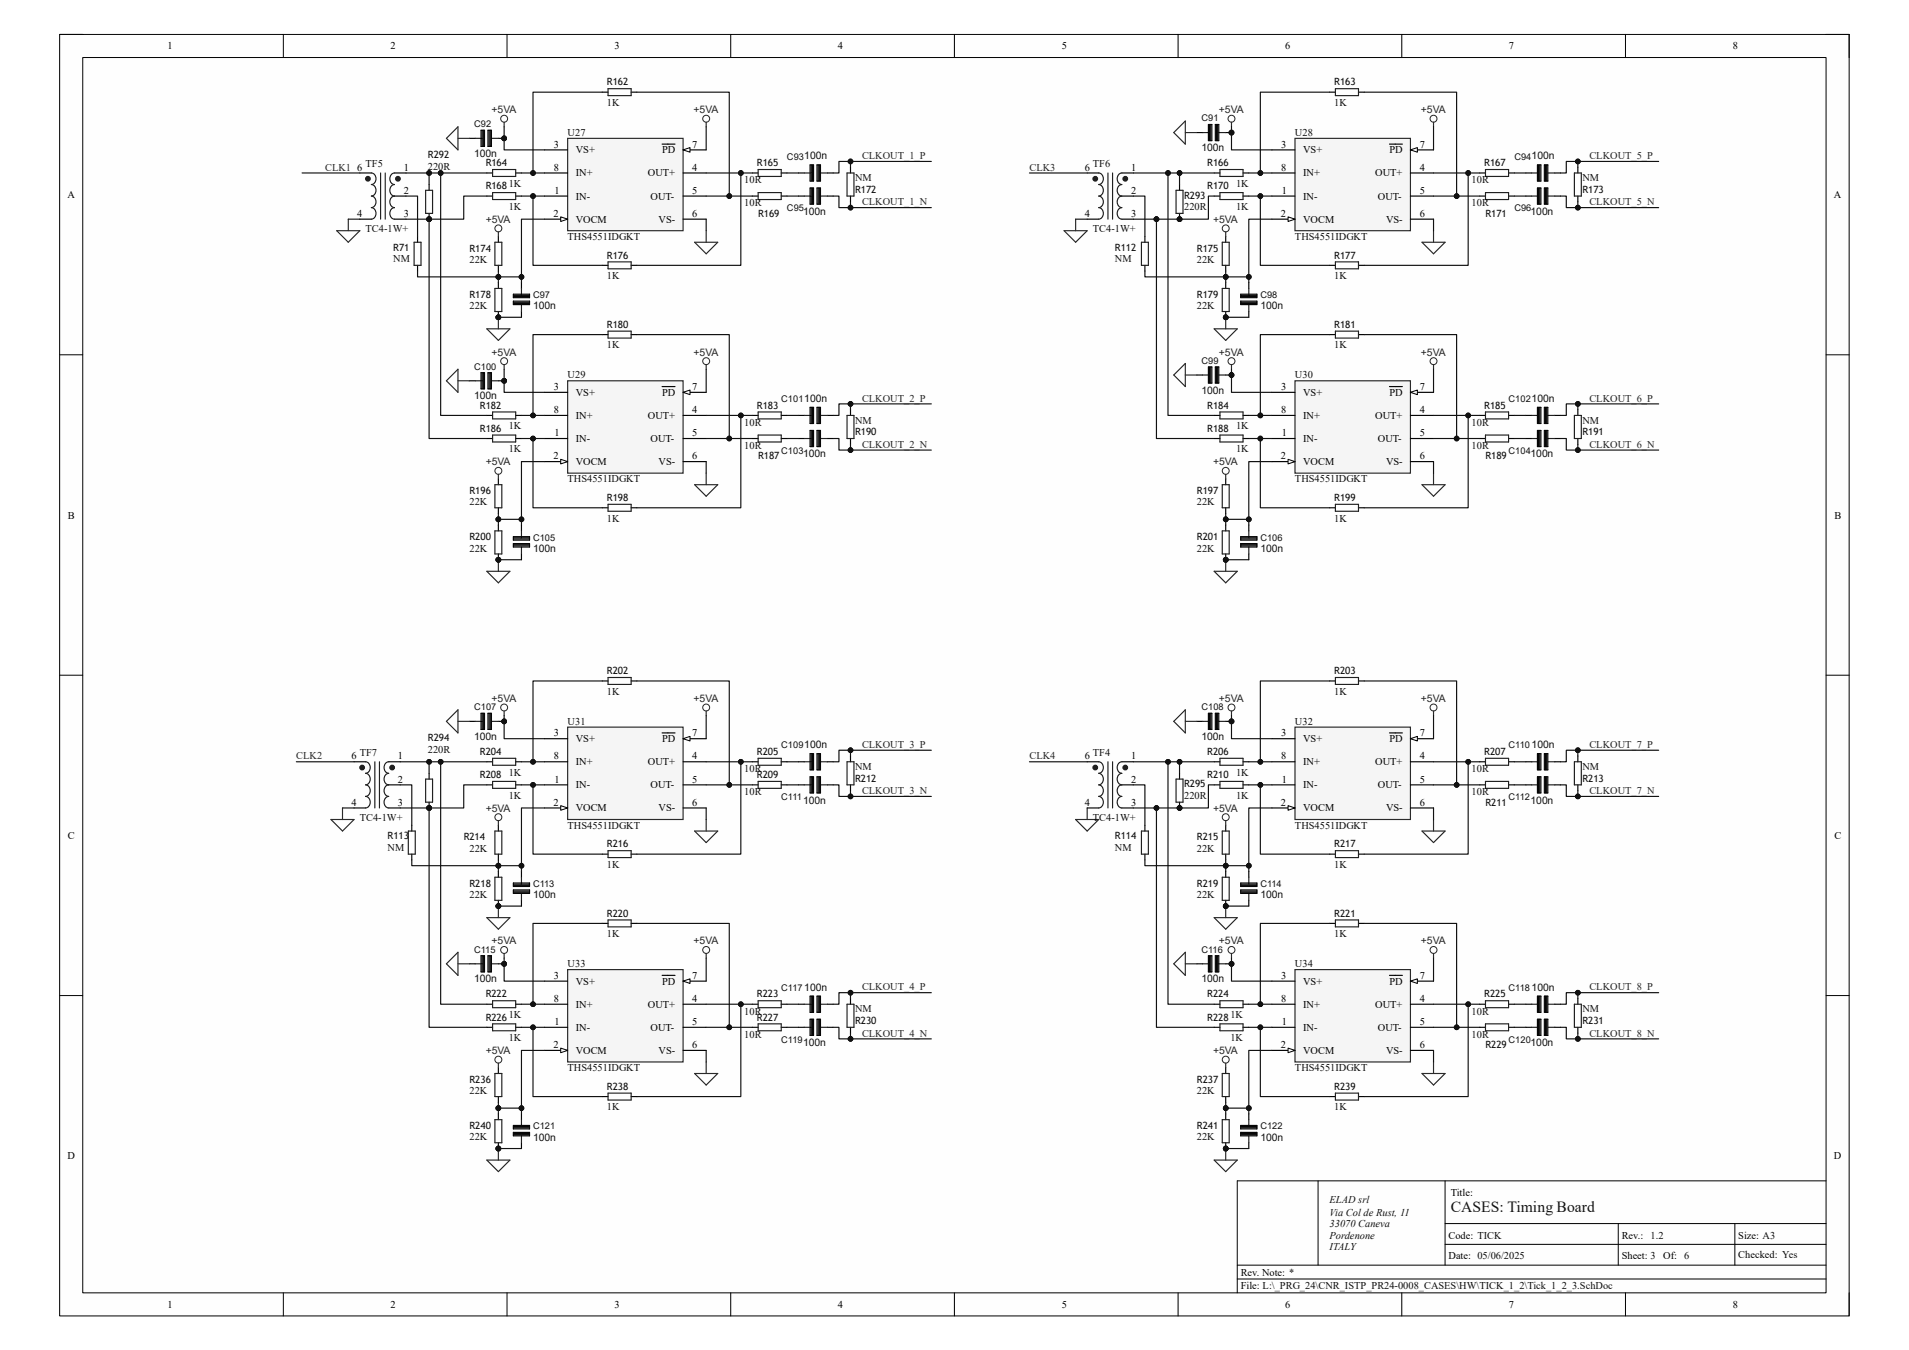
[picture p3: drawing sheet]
<svg xmlns="http://www.w3.org/2000/svg" width="420mm" height="297mm" viewBox="0 0 420 297" stroke-linecap="round" stroke-linejoin="round" font-family="sans-serif">
<defs><g id="words">
<text font-size="3.4" fill="#151515" x="319.2" y="266.7">CASES: Timing Board</text>
<g font-size="2.3">
<text x="36.9" y="10.9">1</text>
<text x="85.9" y="10.9">2</text>
<text x="135.2" y="10.9">3</text>
<text x="184.3" y="10.9">4</text>
<text x="233.6" y="10.9">5</text>
<text x="282.7" y="10.9">6</text>
<text x="332" y="10.9">7</text>
<text x="381.2" y="10.9">8</text>
<text x="121.9" y="32.5">3</text>
<text x="126.7" y="33.7">VS+</text>
<text x="145.7" y="33.7">PD</text>
<text x="152.3" y="32.5">7</text>
<text x="281.9" y="32.5">3</text>
<text x="286.7" y="33.7">VS+</text>
<text x="305.7" y="33.7">PD</text>
<text x="312.3" y="32.5">7</text>
<text x="78.6" y="37.5">6</text>
<text x="88.8" y="37.5">1</text>
<text x="121.8" y="37.5">8</text>
<text x="126.7" y="38.8">IN+</text>
<text x="142.5" y="38.8">OUT+</text>
<text x="152.3" y="37.5">4</text>
<text x="238.6" y="37.5">6</text>
<text x="248.8" y="37.5">1</text>
<text x="281.9" y="37.5">8</text>
<text x="286.7" y="38.8">IN+</text>
<text x="302.6" y="38.8">OUT+</text>
<text x="312.3" y="37.5">4</text>
<text x="14.9" y="43.6">A</text>
<text x="78.6" y="47.7">4</text>
<text x="88.8" y="42.6">2</text>
<text x="88.8" y="47.7">3</text>
<text x="121.8" y="47.7">2</text>
<text x="122" y="42.6">1</text>
<text x="126.7" y="43.9">IN-</text>
<text x="143.1" y="43.9">OUT-</text>
<text x="152.3" y="47.7">6</text>
<text x="152.3" y="42.6">5</text>
<text x="238.6" y="47.7">4</text>
<text x="248.8" y="42.6">2</text>
<text x="248.8" y="47.7">3</text>
<text x="281.8" y="47.7">2</text>
<text x="282" y="42.6">1</text>
<text x="286.7" y="43.9">IN-</text>
<text x="303.1" y="43.9">OUT-</text>
<text x="312.3" y="47.7">6</text>
<text x="312.3" y="42.6">5</text>
<text x="403.5" y="43.6">A</text>
<text x="126.7" y="49">VOCM</text>
<text x="144.9" y="49">VS-</text>
<text x="286.7" y="49">VOCM</text>
<text x="304.9" y="49">VS-</text>
<text x="121.9" y="85.8">3</text>
<text x="126.7" y="87.1">VS+</text>
<text x="145.7" y="87.1">PD</text>
<text x="152.3" y="85.8">7</text>
<text x="281.9" y="85.8">3</text>
<text x="286.7" y="87.1">VS+</text>
<text x="305.7" y="87.1">PD</text>
<text x="312.3" y="85.8">7</text>
<text x="121.8" y="90.9">8</text>
<text x="122" y="96">1</text>
<text x="126.7" y="92.2">IN+</text>
<text x="142.5" y="92.2">OUT+</text>
<text x="152.3" y="90.9">4</text>
<text x="152.3" y="96">5</text>
<text x="281.9" y="90.9">8</text>
<text x="282" y="96">1</text>
<text x="286.7" y="92.2">IN+</text>
<text x="302.6" y="92.2">OUT+</text>
<text x="312.3" y="90.9">4</text>
<text x="312.3" y="96">5</text>
<text x="121.8" y="101">2</text>
<text x="126.7" y="97.2">IN-</text>
<text x="143.1" y="97.2">OUT-</text>
<text x="152.3" y="101">6</text>
<text x="281.8" y="101">2</text>
<text x="286.7" y="97.2">IN-</text>
<text x="303.1" y="97.2">OUT-</text>
<text x="312.3" y="101">6</text>
<text x="126.7" y="102.3">VOCM</text>
<text x="144.9" y="102.3">VS-</text>
<text x="286.7" y="102.3">VOCM</text>
<text x="304.9" y="102.3">VS-</text>
<text x="14.9" y="114.1">B</text>
<text x="403.6" y="114.1">B</text>
<text x="77.3" y="167.1">6</text>
<text x="87.5" y="167.1">1</text>
<text x="121.8" y="167.1">8</text>
<text x="121.9" y="162">3</text>
<text x="126.7" y="163.3">VS+</text>
<text x="145.7" y="163.3">PD</text>
<text x="152.3" y="167.1">4</text>
<text x="152.3" y="162">7</text>
<text x="238.6" y="167.1">6</text>
<text x="248.8" y="167.1">1</text>
<text x="281.9" y="167.1">8</text>
<text x="281.9" y="162">3</text>
<text x="286.7" y="163.3">VS+</text>
<text x="305.7" y="163.3">PD</text>
<text x="312.3" y="167.1">4</text>
<text x="312.3" y="162">7</text>
<text x="87.5" y="172.2">2</text>
<text x="122" y="172.2">1</text>
<text x="126.7" y="168.4">IN+</text>
<text x="126.7" y="173.4">IN-</text>
<text x="142.5" y="168.4">OUT+</text>
<text x="143.1" y="173.4">OUT-</text>
<text x="152.3" y="172.2">5</text>
<text x="248.8" y="172.2">2</text>
<text x="282" y="172.2">1</text>
<text x="286.7" y="168.4">IN+</text>
<text x="286.7" y="173.4">IN-</text>
<text x="302.6" y="168.4">OUT+</text>
<text x="303.1" y="173.4">OUT-</text>
<text x="312.3" y="172.2">5</text>
<text x="77.3" y="177.2">4</text>
<text x="87.5" y="177.2">3</text>
<text x="121.8" y="177.2">2</text>
<text x="126.7" y="178.5">VOCM</text>
<text x="144.9" y="178.5">VS-</text>
<text x="152.3" y="177.2">6</text>
<text x="238.6" y="177.2">4</text>
<text x="248.8" y="177.2">3</text>
<text x="281.8" y="177.2">2</text>
<text x="286.7" y="178.5">VOCM</text>
<text x="304.9" y="178.5">VS-</text>
<text x="312.3" y="177.2">6</text>
<text x="14.9" y="184.6">C</text>
<text x="403.6" y="184.6">C</text>
<text x="121.9" y="215.3">3</text>
<text x="152.3" y="215.3">7</text>
<text x="281.9" y="215.3">3</text>
<text x="312.3" y="215.3">7</text>
<text x="121.8" y="220.4">8</text>
<text x="126.7" y="221.7">IN+</text>
<text x="126.7" y="216.6">VS+</text>
<text x="142.5" y="221.7">OUT+</text>
<text x="145.7" y="216.6">PD</text>
<text x="152.3" y="220.4">4</text>
<text x="281.9" y="220.4">8</text>
<text x="286.7" y="221.7">IN+</text>
<text x="286.7" y="216.6">VS+</text>
<text x="302.6" y="221.7">OUT+</text>
<text x="305.7" y="216.6">PD</text>
<text x="312.3" y="220.4">4</text>
<text x="122" y="225.5">1</text>
<text x="126.7" y="226.8">IN-</text>
<text x="143.1" y="226.8">OUT-</text>
<text x="152.3" y="225.5">5</text>
<text x="282" y="225.5">1</text>
<text x="286.7" y="226.8">IN-</text>
<text x="303.1" y="226.8">OUT-</text>
<text x="312.3" y="225.5">5</text>
<text x="121.8" y="230.6">2</text>
<text x="126.7" y="231.9">VOCM</text>
<text x="144.9" y="231.9">VS-</text>
<text x="152.3" y="230.6">6</text>
<text x="281.8" y="230.6">2</text>
<text x="286.7" y="231.9">VOCM</text>
<text x="304.9" y="231.9">VS-</text>
<text x="312.3" y="230.6">6</text>
<text x="14.9" y="255.1">D</text>
<text x="403.5" y="255.1">D</text>
<text x="319.2" y="263.1">Title:</text>
<text x="318.7" y="272.5">Code: TICK</text>
<text x="356.8" y="272.5">Rev.:</text>
<text x="382.4" y="272.5">Size: A3</text>
<text x="273" y="280.6">Rev. Note: *</text>
<text x="318.7" y="277.1">Date: 05/06/2025</text>
<text x="356.8" y="277.1">Sheet: 3</text>
<text x="365.9" y="277.1">Of: 6</text>
<text x="382.4" y="276.8">Checked: Yes</text>
<text x="36.9" y="287.7">1</text>
<text x="85.9" y="287.7">2</text>
<text x="135.2" y="287.7">3</text>
<text x="184.3" y="287.7">4</text>
<text x="233.6" y="287.7">5</text>
<text x="273" y="283.7">File: L:\_PRG_24\CNR_ISTP_PR24-0008_CASES\HW\TICK_1_2\Tick_1_2_3.SchDoc</text>
<text x="282.7" y="287.7">6</text>
<text x="332" y="287.7">7</text>
<text x="381.2" y="287.7">8</text>
</g>
<g font-size="2.3" fill="#0e0e0e">
<text x="133.5" y="23.3">1K</text>
<text x="293.5" y="23.3">1K</text>
<text x="124.9" y="29.9">U27</text>
<text x="284.9" y="29.9">U28</text>
<text x="104.3" y="34.5">100n</text>
<text x="264.3" y="33.3">100n</text>
<text x="80.4" y="36.8">TF5</text>
<text x="94.1" y="37.3">220R</text>
<text x="163.7" y="40.3">10R</text>
<text x="188.1" y="39.8">NM</text>
<text x="240.5" y="36.8">TF6</text>
<text x="271.9" y="41.1">1K</text>
<text x="323.8" y="40.3">10R</text>
<text x="348.1" y="39.8">NM</text>
<text x="111.9" y="46.2">1K</text>
<text x="163.7" y="45.4">10R</text>
<text x="176.7" y="47.2">100n</text>
<text x="260.5" y="46.2">220R</text>
<text x="271.9" y="46.2">1K</text>
<text x="323.8" y="45.4">10R</text>
<text x="336.7" y="47.2">100n</text>
<text x="80.4" y="51">TC4-1W+</text>
<text x="124.9" y="52.8">THS4551IDGKT</text>
<text x="240.5" y="51">TC4-1W+</text>
<text x="284.9" y="52.8">THS4551IDGKT</text>
<text x="86.5" y="57.6">NM</text>
<text x="103.3" y="57.9">22K</text>
<text x="245.3" y="57.6">NM</text>
<text x="263.3" y="57.9">22K</text>
<text x="133.5" y="61.4">1K</text>
<text x="293.5" y="61.4">1K</text>
<text x="103.3" y="68">22K</text>
<text x="117.3" y="68.1">100n</text>
<text x="263.3" y="68">22K</text>
<text x="277.3" y="68.1">100n</text>
<text x="133.5" y="76.7">1K</text>
<text x="293.5" y="76.7">1K</text>
<text x="124.9" y="83.3">U29</text>
<text x="284.9" y="83.3">U30</text>
<text x="104.3" y="87.9">100n</text>
<text x="264.3" y="86.6">100n</text>
<text x="111.9" y="94.4">1K</text>
<text x="163.7" y="93.7">10R</text>
<text x="188.1" y="93.2">NM</text>
<text x="271.9" y="94.4">1K</text>
<text x="323.8" y="93.7">10R</text>
<text x="348.1" y="93.2">NM</text>
<text x="111.9" y="99.5">1K</text>
<text x="163.7" y="98.8">10R</text>
<text x="176.7" y="100.6">100n</text>
<text x="271.9" y="99.5">1K</text>
<text x="323.8" y="98.8">10R</text>
<text x="336.7" y="100.6">100n</text>
<text x="124.9" y="106.1">THS4551IDGKT</text>
<text x="284.9" y="106.1">THS4551IDGKT</text>
<text x="103.3" y="111.2">22K</text>
<text x="263.3" y="111.2">22K</text>
<text x="133.5" y="114.8">1K</text>
<text x="293.5" y="114.8">1K</text>
<text x="103.3" y="121.4">22K</text>
<text x="117.3" y="121.4">100n</text>
<text x="263.3" y="121.4">22K</text>
<text x="277.3" y="121.4">100n</text>
<text x="133.5" y="152.9">1K</text>
<text x="293.5" y="152.9">1K</text>
<text x="124.9" y="159.5">U31</text>
<text x="284.9" y="159.5">U32</text>
<text x="79.2" y="166.3">TF7</text>
<text x="94.1" y="165.6">220R</text>
<text x="104.3" y="162.8">100n</text>
<text x="240.5" y="166.3">TF4</text>
<text x="264.3" y="162.8">100n</text>
<text x="111.9" y="170.6">1K</text>
<text x="163.7" y="169.9">10R</text>
<text x="188.1" y="169.4">NM</text>
<text x="271.9" y="170.6">1K</text>
<text x="323.8" y="169.9">10R</text>
<text x="348.1" y="169.4">NM</text>
<text x="111.9" y="175.7">1K</text>
<text x="163.7" y="175">10R</text>
<text x="176.7" y="176.8">100n</text>
<text x="260.5" y="175.7">220R</text>
<text x="271.9" y="175.7">1K</text>
<text x="323.8" y="175">10R</text>
<text x="336.7" y="176.8">100n</text>
<text x="79.2" y="180.6">TC4-1W+</text>
<text x="124.9" y="182.3">THS4551IDGKT</text>
<text x="240.5" y="180.6">TC4-1W+</text>
<text x="284.9" y="182.3">THS4551IDGKT</text>
<text x="85.3" y="187.2">NM</text>
<text x="103.3" y="187.4">22K</text>
<text x="133.5" y="191">1K</text>
<text x="245.3" y="187.2">NM</text>
<text x="263.3" y="187.4">22K</text>
<text x="293.5" y="191">1K</text>
<text x="103.3" y="197.6">22K</text>
<text x="117.3" y="197.6">100n</text>
<text x="263.3" y="197.6">22K</text>
<text x="277.3" y="197.6">100n</text>
<text x="133.5" y="206.2">1K</text>
<text x="293.5" y="206.2">1K</text>
<text x="124.9" y="212.8">U33</text>
<text x="284.9" y="212.8">U34</text>
<text x="104.3" y="216.2">100n</text>
<text x="264.3" y="216.2">100n</text>
<text x="163.7" y="223.2">10R</text>
<text x="188.1" y="222.7">NM</text>
<text x="323.8" y="223.2">10R</text>
<text x="348.1" y="222.7">NM</text>
<text x="111.9" y="229.1">1K</text>
<text x="163.7" y="228.3">10R</text>
<text x="176.7" y="230.1">100n</text>
<text x="270.7" y="229.1">1K</text>
<text x="323.8" y="228.3">10R</text>
<text x="336.7" y="230.1">100n</text>
<text x="124.9" y="235.7">THS4551IDGKT</text>
<text x="284.9" y="235.7">THS4551IDGKT</text>
<text x="103.3" y="240.7">22K</text>
<text x="133.5" y="244.3">1K</text>
<text x="263.3" y="240.7">22K</text>
<text x="293.5" y="244.3">1K</text>
<text x="103.3" y="250.9">22K</text>
<text x="117.3" y="251">100n</text>
<text x="263.3" y="250.9">22K</text>
<text x="277.3" y="251">100n</text>
<text x="292.5" y="264.6">ELAD srl</text>
<text x="292.5" y="267.4">Via Col de Rust, 11</text>
<text x="292.5" y="270">33070 Caneva</text>
<text x="292.5" y="272.5">Pordenone</text>
<text x="292.5" y="275">ITALY</text>
<text x="363.1" y="272.5">1.2</text>
</g>
<g font-size="2.3" fill="#262626">
<text x="108.1" y="24.9">+5VA</text>
<text x="152.6" y="24.9">+5VA</text>
<text x="268.1" y="24.9">+5VA</text>
<text x="312.6" y="24.9">+5VA</text>
<text x="189.7" y="35">CLKOUT_1_P</text>
<text x="349.7" y="35">CLKOUT_5_P</text>
<text x="71.5" y="37.5">CLK1</text>
<text x="226.5" y="37.5">CLK3</text>
<text x="189.7" y="45.2">CLKOUT_1_N</text>
<text x="349.7" y="45.2">CLKOUT_5_N</text>
<text x="106.8" y="49">+5VA</text>
<text x="266.9" y="49">+5VA</text>
<text x="108.1" y="78.2">+5VA</text>
<text x="152.6" y="78.2">+5VA</text>
<text x="268.1" y="78.2">+5VA</text>
<text x="312.6" y="78.2">+5VA</text>
<text x="189.7" y="88.3">CLKOUT_2_P</text>
<text x="349.7" y="88.3">CLKOUT_6_P</text>
<text x="189.7" y="98.5">CLKOUT_2_N</text>
<text x="349.7" y="98.5">CLKOUT_6_N</text>
<text x="106.8" y="102.4">+5VA</text>
<text x="266.9" y="102.4">+5VA</text>
<text x="108.1" y="154.4">+5VA</text>
<text x="152.6" y="154.4">+5VA</text>
<text x="268.1" y="154.4">+5VA</text>
<text x="312.6" y="154.4">+5VA</text>
<text x="65.2" y="167.1">CLK2</text>
<text x="189.7" y="164.5">CLKOUT_3_P</text>
<text x="226.5" y="167.1">CLK4</text>
<text x="349.7" y="164.5">CLKOUT_7_P</text>
<text x="106.8" y="178.6">+5VA</text>
<text x="189.7" y="174.7">CLKOUT_3_N</text>
<text x="266.9" y="178.6">+5VA</text>
<text x="349.7" y="174.7">CLKOUT_7_N</text>
<text x="108.1" y="207.8">+5VA</text>
<text x="152.6" y="207.8">+5VA</text>
<text x="268.1" y="207.8">+5VA</text>
<text x="312.6" y="207.8">+5VA</text>
<text x="189.7" y="217.9">CLKOUT_4_P</text>
<text x="349.7" y="217.9">CLKOUT_8_P</text>
<text x="106.8" y="231.9">+5VA</text>
<text x="189.7" y="228">CLKOUT_4_N</text>
<text x="266.9" y="231.9">+5VA</text>
<text x="349.7" y="228">CLKOUT_8_N</text>
</g>
<g font-size="2.2" fill="#0e0e0e">
<text x="133.5" y="18.8">R162</text>
<text x="293.5" y="18.8">R163</text>
<text x="94.1" y="34.8">R292</text>
<text x="106.8" y="36.6">R164</text>
<text x="106.8" y="41.7">R1681K</text>
<text x="166.5" y="36.6">R165</text>
<text x="265.6" y="36.6">R166</text>
<text x="265.6" y="41.7">R170</text>
<text x="326.6" y="36.6">R167</text>
<text x="166.8" y="47.8">R169</text>
<text x="188.1" y="42.4">R172</text>
<text x="260.5" y="43.7">R293</text>
<text x="326.8" y="47.8">R171</text>
<text x="348.1" y="42.4">R173</text>
<text x="86.5" y="55.1">R71</text>
<text x="103.3" y="55.4">R174</text>
<text x="133.5" y="56.9">R176</text>
<text x="245.3" y="55.1">R112</text>
<text x="263.3" y="55.4">R175</text>
<text x="293.5" y="56.9">R177</text>
<text x="103.3" y="65.5">R178</text>
<text x="263.3" y="65.5">R179</text>
<text x="133.5" y="72.1">R180</text>
<text x="293.5" y="72.1">R181</text>
<text x="105.6" y="89.9">R182</text>
<text x="166.5" y="89.9">R183</text>
<text x="265.6" y="89.9">R184</text>
<text x="326.6" y="89.9">R185</text>
<text x="105.6" y="95">R186</text>
<text x="188.1" y="95.8">R190</text>
<text x="265.6" y="95">R188</text>
<text x="348.1" y="95.8">R191</text>
<text x="166.8" y="101.1">R187</text>
<text x="326.8" y="101.1">R189</text>
<text x="103.3" y="108.7">R196</text>
<text x="133.5" y="110.2">R198</text>
<text x="263.3" y="108.7">R197</text>
<text x="293.5" y="110.2">R199</text>
<text x="103.3" y="118.9">R200</text>
<text x="263.3" y="118.9">R201</text>
<text x="133.5" y="148.3">R202</text>
<text x="293.5" y="148.3">R203</text>
<text x="94.1" y="163.1">R294</text>
<text x="105.6" y="166.1">R204</text>
<text x="166.5" y="166.1">R205</text>
<text x="265.6" y="166.1">R206</text>
<text x="326.6" y="166.1">R207</text>
<text x="105.6" y="171.2">R208</text>
<text x="166.5" y="171.2">R209</text>
<text x="188.1" y="172">R212</text>
<text x="260.5" y="173.2">R295</text>
<text x="265.6" y="171.2">R210</text>
<text x="348.1" y="172">R213</text>
<text x="326.8" y="177.3">R211</text>
<text x="85.3" y="184.7">R113</text>
<text x="102" y="184.9">R214</text>
<text x="245.3" y="184.7">R114</text>
<text x="263.3" y="184.9">R215</text>
<text x="133.5" y="186.4">R216</text>
<text x="293.5" y="186.4">R217</text>
<text x="103.3" y="195.1">R218</text>
<text x="263.3" y="195.1">R219</text>
<text x="133.5" y="201.7">R220</text>
<text x="293.5" y="201.7">R221</text>
<text x="106.8" y="219.5">R222</text>
<text x="166.5" y="219.5">R223</text>
<text x="265.6" y="219.5">R224</text>
<text x="326.6" y="219.5">R225</text>
<text x="106.8" y="224.5">R2261K</text>
<text x="166.5" y="224.5">R227</text>
<text x="188.1" y="225.3">R230</text>
<text x="265.6" y="224.5">R2281K</text>
<text x="348.1" y="225.3">R231</text>
<text x="326.8" y="230.6">R229</text>
<text x="103.3" y="238.3">R236</text>
<text x="133.5" y="239.8">R238</text>
<text x="263.3" y="238.3">R237</text>
<text x="293.5" y="239.8">R239</text>
<text x="103.3" y="248.4">R240</text>
<text x="263.3" y="248.4">R241</text>
</g>
<g font-size="2" fill="#0e0e0e">
<text x="104.3" y="28">C92</text>
<text x="264.3" y="26.7">C91</text>
<text x="173.1" y="35.1">C93100n</text>
<text x="333.2" y="35.1">C94100n</text>
<text x="173.1" y="46.5">C95</text>
<text x="333.2" y="46.5">C96</text>
<text x="117.3" y="65.6">C97</text>
<text x="277.3" y="65.6">C98</text>
<text x="104.3" y="81.3">C100</text>
<text x="264.3" y="80.1">C99</text>
<text x="171.9" y="88.4">C101100n</text>
<text x="331.9" y="88.4">C102100n</text>
<text x="171.9" y="99.9">C103</text>
<text x="331.9" y="99.9">C104</text>
<text x="117.3" y="118.9">C105</text>
<text x="277.3" y="118.9">C106</text>
<text x="104.3" y="156.3">C107</text>
<text x="264.3" y="156.3">C108</text>
<text x="171.9" y="164.6">C109100n</text>
<text x="331.9" y="164.6">C110100n</text>
<text x="171.9" y="176.1">C111</text>
<text x="331.9" y="176.1">C112</text>
<text x="117.3" y="195.1">C113</text>
<text x="277.3" y="195.1">C114</text>
<text x="104.3" y="209.6">C115</text>
<text x="264.3" y="209.6">C116</text>
<text x="171.9" y="218">C117100n</text>
<text x="331.9" y="218">C118100n</text>
<text x="171.9" y="229.4">C119</text>
<text x="331.9" y="229.4">C120</text>
<text x="117.3" y="248.5">C121</text>
<text x="277.3" y="248.5">C122</text>
</g>
</g></defs>
<path d="M13.1 7.6h393.7v281.9h-393.7z" fill-rule="evenodd" fill="#fefefe"/>
<path d="M13.1 7.6h393.7v281.9h-393.7z" fill="none" stroke="#000" stroke-width=".22"/>
<path d="M18.2 12.7h383.5v271.7h-383.5z" fill-rule="evenodd" fill="#fefefe"/>
<g fill="none" stroke="#000" stroke-width=".22">
<path d="M13.1 7.6h5.1M18.2 12.7h383.5v271.7h-383.5zM62.3 7.6v5.1M111.5 7.6v5.1M160.8 7.6v5.1M210 7.6v5.1M259.2 7.6v5.1M308.4 7.6v5.1M357.6 7.6v5.1M401.7 7.6h5.1v5.1M13.1 78.1h5.1M401.7 78.1h5.1"/>
<path d="M13.1 148.5h5.1M401.7 148.5h5.1M13.1 219h5.1M401.7 219h5.1M290 259.8v18.5M317.9 259.8v18.5M401.7 259.8h-129.5v24.6M272.2 278.3h129.5M317.9 273.8h83.8M317.9 269.2h83.8M356 269.2v9.1M381.7 269.2v9.1"/>
<path d="M62.3 284.4v5.1M111.5 284.4v5.1M160.8 284.4v5.1M210 284.4v5.1M259.2 284.4v5.1M272.2 281.4h129.5M308.4 284.4v5.1M357.6 284.4v5.1M406.8 284.4v5.1"/>
</g>
<path d="M124.9 83.8h25.4v20.3h-25.4z" fill-rule="evenodd" fill="#f5f5f5"/>
<path d="M124.9 83.8h25.4v20.3h-25.4z" fill="none" stroke="#262626" stroke-width=".25"/>
<path d="M119.8 91.4h5.1M119.8 96.5h5.1M119.8 86.3h5.1M150.3 91.4h5.1M150.3 96.5h5.1M150.3 86.3h5.1M150.3 101.6h5.1" fill="none" stroke="#000" stroke-width=".25"/>
<path d="M150.3 86.3l1.5-.5v1z" fill="#fbfbfb"/>
<path d="M150.3 86.3l1.5-.5v1z" fill="none" stroke="#000" stroke-width=".22"/>
<path d="M145.7 85h2.8M119.8 101.6h5.1" fill="none" stroke="#000" stroke-width=".25"/>
<path d="M123.4 101l1.5 .6-1.5 .5z" fill="#fbfbfb"/>
<path d="M123.4 101l1.5 .6-1.5 .5z" fill="none" stroke="#000" stroke-width=".22"/>
<path d="M132.5 73.6h1.3M138.9 73.6h1.2M109.6 105.4v1.2M109.6 111.7v1.3" fill="none" stroke="#000" stroke-width=".25"/>
<path d="M133.8 72.9h5.1v1.5h-5.1zM108.9 106.6h1.5v5.1h-1.5z" fill="none" stroke="#1c1c1c" stroke-width=".25"/>
<circle cx="109.6" cy="123.2" r=".51" fill="#0e0e0e"/>
<circle cx="109.6" cy="123.2" r=".51" fill="none" stroke="#0e0e0e" stroke-width=".22"/>
<path d="M109.6 121.9v1.2" fill="none" stroke="#000" stroke-width=".25"/>
<circle cx="109.6" cy="123.2" r=".51" fill="#0e0e0e"/>
<circle cx="109.6" cy="123.2" r=".51" fill="none" stroke="#0e0e0e" stroke-width=".22"/>
<path d="M109.6 115.5v1.3" fill="none" stroke="#000" stroke-width=".25"/>
<path d="M108.9 116.8h1.5v5.1h-1.5z" fill="none" stroke="#1c1c1c" stroke-width=".25"/>
<path d="M107.1 125.7h5.1l-2.6 2.5zM109.6 123.1v2.6" fill="none" stroke="#262626" stroke-width=".25"/>
<circle cx="109.6" cy="123.2" r=".51" fill="#0e0e0e"/>
<circle cx="109.6" cy="123.2" r=".51" fill="none" stroke="#0e0e0e" stroke-width=".22"/>
<path d="M107.1 91.4h1.3M107.1 96.5h1.3M113.5 91.4h1.2M113.5 96.5h1.2M132.5 111.7h1.3M138.9 111.7h1.2" fill="none" stroke="#000" stroke-width=".25"/>
<path d="M108.4 90.6h5.1v1.6h-5.1zM108.4 95.7h5.1v1.5h-5.1zM133.8 111h5.1v1.5h-5.1z" fill="none" stroke="#1c1c1c" stroke-width=".25"/>
<path d="M110.9 80.2v1M155.4 80.2v1M109.6 104.4v1M152.8 106.6h5.1l-2.5 2.6zM155.4 104.1v2.5" fill="none" stroke="#262626" stroke-width=".25"/>
<g fill="none" stroke="#262626" stroke-width=".22">
<circle cx="110.9" cy="79.5" r=".76"/>
<circle cx="155.4" cy="79.5" r=".76"/>
<circle cx="109.6" cy="103.6" r=".76"/>
</g>
<path d="M124.9 30.4h25.4v20.4h-25.4z" fill-rule="evenodd" fill="#f5f5f5"/>
<path d="M124.9 30.4h25.4v20.4h-25.4z" fill="none" stroke="#262626" stroke-width=".25"/>
<path d="M119.8 38.1h5.1M119.8 33h5.1M150.3 38.1h5.1M150.3 33h5.1M119.8 43.1h5.1M150.3 43.1h5.1M150.3 48.2h5.1" fill="none" stroke="#000" stroke-width=".25"/>
<path d="M150.3 33l1.5-.5v1z" fill="#fbfbfb"/>
<path d="M150.3 33l1.5-.5v1z" fill="none" stroke="#000" stroke-width=".22"/>
<path d="M145.7 31.7h2.8M119.8 48.2h5.1" fill="none" stroke="#000" stroke-width=".25"/>
<path d="M123.4 47.7l1.5 .5-1.5 .5z" fill="#fbfbfb"/>
<path d="M123.4 47.7l1.5 .5-1.5 .5z" fill="none" stroke="#000" stroke-width=".22"/>
<path d="M132.5 20.3h1.3M138.9 20.3h1.2M109.6 52v1.3M109.6 58.4v1.2" fill="none" stroke="#000" stroke-width=".25"/>
<path d="M133.8 19.5h5.1v1.5h-5.1zM108.9 53.3h1.5v5.1h-1.5z" fill="none" stroke="#1c1c1c" stroke-width=".25"/>
<circle cx="109.6" cy="69.8" r=".51" fill="#0e0e0e"/>
<circle cx="109.6" cy="69.8" r=".51" fill="none" stroke="#0e0e0e" stroke-width=".22"/>
<path d="M109.6 68.5v1.3" fill="none" stroke="#000" stroke-width=".25"/>
<circle cx="109.6" cy="69.8" r=".51" fill="#0e0e0e"/>
<circle cx="109.6" cy="69.8" r=".51" fill="none" stroke="#0e0e0e" stroke-width=".22"/>
<path d="M109.6 62.2v1.3" fill="none" stroke="#000" stroke-width=".25"/>
<path d="M108.9 63.5h1.5v5h-1.5z" fill="none" stroke="#1c1c1c" stroke-width=".25"/>
<path d="M107.1 72.3h5.1l-2.6 2.6zM109.6 69.8v2.5" fill="none" stroke="#262626" stroke-width=".25"/>
<circle cx="109.6" cy="69.8" r=".51" fill="#0e0e0e"/>
<circle cx="109.6" cy="69.8" r=".51" fill="none" stroke="#0e0e0e" stroke-width=".22"/>
<g fill="none" stroke="#000" stroke-width=".25">
<path d="M107.1 38.1h1.3M113.5 38.1h1.2M165.5 38.1h1.3M171.9 38.1h1.2M175.7 38.1h1.3M178.2 36.3h.8v3.5h-.8zM178.5 36.3v3.5M178.7 36.3v3.5M179.7 36.3h.8v3.5h-.8zM180 36.3v3.5M180.3 36.3v3.5M182 38.1h1.3"/>
<path d="M187.1 36.8v1.3M107.1 43.1h1.3M113.5 43.1h1.2M132.5 58.4h1.3M138.9 58.4h1.2M165.5 43.1h1.3M171.9 43.1h1.2M175.7 43.1h1.3M178.2 41.4h.8v3.5h-.8zM178.5 41.4v3.5M178.7 41.4v3.5M179.7 41.4h.8v3.5h-.8z"/>
<path d="M180 41.4v3.5M180.3 41.4v3.5M182 43.1h1.3M187.1 43.1v1.3M112.9 64.7h3.6v.8h-3.6zM112.9 66.3h3.6v.7h-3.6zM112.9 66.5h3.6M112.9 66.8h3.6M112.9 65h3.6M112.9 65.2h3.6M114.7 62.2v1.3M114.7 68.5v1.3"/>
<path d="M165.5 91.4h1.3M165.5 96.5h1.3M171.9 91.4h1.2M171.9 96.5h1.2M175.7 91.4h1.3M175.7 96.5h1.3M178.2 89.6h.8v3.6h-.8zM178.2 94.7h.8v3.6h-.8zM178.5 89.6v3.6M178.5 94.7v3.6M178.7 89.6v3.6M178.7 94.7v3.6"/>
<path d="M179.7 89.6h.8v3.6h-.8zM179.7 94.7h.8v3.6h-.8zM180 89.6v3.6M180 94.7v3.6M180.3 89.6v3.6M180.3 94.7v3.6M182 91.4h1.3M182 96.5h1.3M187.1 90.1v1.3M187.1 96.5v1.2M112.9 119.8h3.6M112.9 118.1h3.6v.7h-3.6z"/>
<path d="M112.9 119.6h3.6v.8h-3.6zM112.9 118.3h3.6M112.9 118.6h3.6M114.7 115.5v1.3M112.9 120.1h3.6M114.7 121.9v1.2"/>
</g>
<g fill="none" stroke="#1c1c1c" stroke-width=".25">
<path d="M108.4 37.3h5.1v1.5h-5.1zM166.8 37.3h5.1v1.5h-5.1zM177 38.1h1.5M180.5 38.1h1.5M186.4 38.1h1.5v5h-1.5zM108.4 42.4h5.1v1.5h-5.1zM133.8 57.6h5.1v1.5h-5.1zM166.8 42.4h5.1v1.5h-5.1zM177 43.1h1.5M180.5 43.1h1.5M114.7 63.5v1.5M114.7 67v1.5"/>
<path d="M166.8 90.6h5.1v1.6h-5.1zM166.8 95.7h5.1v1.5h-5.1zM177 91.4h1.5M177 96.5h1.5M180.5 91.4h1.5M180.5 96.5h1.5M186.4 91.4h1.5v5.1h-1.5zM114.7 116.8v1.5M114.7 120.4v1.5"/>
</g>
<path d="M110.9 26.9v1M155.4 26.9v1M109.6 51v1M152.8 53.3h5.1l-2.5 2.5zM155.4 50.8v2.5" fill="none" stroke="#262626" stroke-width=".25"/>
<g fill="none" stroke="#262626" stroke-width=".22">
<circle cx="110.9" cy="26.1" r=".76"/>
<circle cx="155.4" cy="26.1" r=".76"/>
<circle cx="109.6" cy="50.2" r=".76"/>
</g>
<path d="M124.9 213.3h25.4v20.3h-25.4z" fill-rule="evenodd" fill="#f5f5f5"/>
<path d="M124.9 213.3h25.4v20.3h-25.4z" fill="none" stroke="#262626" stroke-width=".25"/>
<path d="M119.8 215.9h5.1M150.3 215.9h5.1M119.8 220.9h5.1M119.8 226h5.1M150.3 220.9h5.1M150.3 226h5.1M150.3 231.1h5.1" fill="none" stroke="#000" stroke-width=".25"/>
<path d="M150.3 215.9l1.5-.6v1.1z" fill="#fbfbfb"/>
<path d="M150.3 215.9l1.5-.6v1.1z" fill="none" stroke="#000" stroke-width=".22"/>
<path d="M145.7 214.6h2.8M119.8 231.1h5.1" fill="none" stroke="#000" stroke-width=".25"/>
<path d="M123.4 230.6l1.5 .5-1.5 .5z" fill="#fbfbfb"/>
<path d="M123.4 230.6l1.5 .5-1.5 .5z" fill="none" stroke="#000" stroke-width=".22"/>
<path d="M132.5 203.2h1.3M138.9 203.2h1.2M109.6 234.9v1.3M109.6 241.3v1.2" fill="none" stroke="#000" stroke-width=".25"/>
<path d="M133.8 202.4h5.1v1.5h-5.1zM108.9 236.2h1.5v5.1h-1.5z" fill="none" stroke="#1c1c1c" stroke-width=".25"/>
<circle cx="109.6" cy="252.7" r=".51" fill="#0e0e0e"/>
<circle cx="109.6" cy="252.7" r=".51" fill="none" stroke="#0e0e0e" stroke-width=".22"/>
<path d="M109.6 251.4v1.3" fill="none" stroke="#000" stroke-width=".25"/>
<circle cx="109.6" cy="252.7" r=".51" fill="#0e0e0e"/>
<circle cx="109.6" cy="252.7" r=".51" fill="none" stroke="#0e0e0e" stroke-width=".22"/>
<path d="M109.6 245.1v1.2" fill="none" stroke="#000" stroke-width=".25"/>
<path d="M108.9 246.3h1.5v5.1h-1.5z" fill="none" stroke="#1c1c1c" stroke-width=".25"/>
<path d="M107.1 255.2h5.1l-2.6 2.6zM109.6 252.7v2.5" fill="none" stroke="#262626" stroke-width=".25"/>
<circle cx="109.6" cy="252.7" r=".51" fill="#0e0e0e"/>
<circle cx="109.6" cy="252.7" r=".51" fill="none" stroke="#0e0e0e" stroke-width=".22"/>
<path d="M107.1 220.9h1.3M107.1 226h1.3M113.5 220.9h1.2M113.5 226h1.2M132.5 241.3h1.3M138.9 241.3h1.2" fill="none" stroke="#000" stroke-width=".25"/>
<path d="M108.4 220.2h5.1v1.5h-5.1zM108.4 225.3h5.1v1.5h-5.1zM133.8 240.5h5.1v1.5h-5.1z" fill="none" stroke="#1c1c1c" stroke-width=".25"/>
<path d="M110.9 209.8v1M155.4 209.8v1M109.6 233.9v1M152.8 236.2h5.1l-2.5 2.5zM155.4 233.6v2.6" fill="none" stroke="#262626" stroke-width=".25"/>
<g fill="none" stroke="#262626" stroke-width=".22">
<circle cx="110.9" cy="209" r=".76"/>
<circle cx="155.4" cy="209" r=".76"/>
<circle cx="109.6" cy="233.1" r=".76"/>
</g>
<path d="M124.9 160h25.4v20.3h-25.4z" fill-rule="evenodd" fill="#f5f5f5"/>
<path d="M124.9 160h25.4v20.3h-25.4z" fill="none" stroke="#262626" stroke-width=".25"/>
<path d="M119.8 167.6h5.1M119.8 172.7h5.1M119.8 162.5h5.1M150.3 167.6h5.1M150.3 172.7h5.1M150.3 162.5h5.1M150.3 177.8h5.1" fill="none" stroke="#000" stroke-width=".25"/>
<path d="M150.3 162.5l1.5-.5v1z" fill="#fbfbfb"/>
<path d="M150.3 162.5l1.5-.5v1z" fill="none" stroke="#000" stroke-width=".22"/>
<path d="M119.8 177.8h5.1M145.7 161.2h2.8" fill="none" stroke="#000" stroke-width=".25"/>
<path d="M123.4 177.2l1.5 .6-1.5 .5z" fill="#fbfbfb"/>
<path d="M123.4 177.2l1.5 .6-1.5 .5z" fill="none" stroke="#000" stroke-width=".22"/>
<path d="M132.5 149.8h1.3M138.9 149.8h1.2M109.6 181.6v1.2M109.6 187.9v1.3" fill="none" stroke="#000" stroke-width=".25"/>
<path d="M133.8 149.1h5.1v1.5h-5.1zM108.9 182.8h1.5v5.1h-1.5z" fill="none" stroke="#1c1c1c" stroke-width=".25"/>
<circle cx="109.6" cy="199.4" r=".51" fill="#0e0e0e"/>
<circle cx="109.6" cy="199.4" r=".51" fill="none" stroke="#0e0e0e" stroke-width=".22"/>
<path d="M109.6 198.1v1.2" fill="none" stroke="#000" stroke-width=".25"/>
<circle cx="109.6" cy="199.4" r=".51" fill="#0e0e0e"/>
<circle cx="109.6" cy="199.4" r=".51" fill="none" stroke="#0e0e0e" stroke-width=".22"/>
<path d="M109.6 191.7v1.3" fill="none" stroke="#000" stroke-width=".25"/>
<path d="M108.9 193h1.5v5.1h-1.5z" fill="none" stroke="#1c1c1c" stroke-width=".25"/>
<path d="M109.6 199.3v2.6M107.1 201.9h5.1l-2.6 2.5z" fill="none" stroke="#262626" stroke-width=".25"/>
<circle cx="109.6" cy="199.4" r=".51" fill="#0e0e0e"/>
<circle cx="109.6" cy="199.4" r=".51" fill="none" stroke="#0e0e0e" stroke-width=".22"/>
<g fill="none" stroke="#000" stroke-width=".25">
<path d="M107.1 167.6h1.3M107.1 172.7h1.3M113.5 167.6h1.2M113.5 172.7h1.2M165.5 167.6h1.3M165.5 172.7h1.3M171.9 167.6h1.2M171.9 172.7h1.2M175.7 167.6h1.3M175.7 172.7h1.3M178.2 165.8h.8v3.6h-.8zM178.2 170.9h.8v3.6h-.8z"/>
<path d="M178.5 165.8v3.6M178.5 170.9v3.6M178.7 165.8v3.6M178.7 170.9v3.6M179.7 165.8h.8v3.6h-.8zM179.7 170.9h.8v3.6h-.8zM180 165.8v3.6M180 170.9v3.6M180.3 165.8v3.6M180.3 170.9v3.6M182 167.6h1.3M182 172.7h1.3"/>
<path d="M187.1 166.3v1.3M187.1 172.7v1.2M112.9 194.3h3.6v.7h-3.6zM112.9 195.8h3.6v.8h-3.6zM112.9 196h3.6M112.9 196.3h3.6M112.9 194.5h3.6M112.9 194.8h3.6M114.7 191.7v1.3M114.7 198.1v1.2M132.5 187.9h1.3M138.9 187.9h1.2"/>
<path d="M178.2 219.2h.8v3.5h-.8zM178.5 219.2v3.5M178.7 219.2v3.5M179.7 219.2h.8v3.5h-.8zM180 219.2v3.5M180.3 219.2v3.5M187.1 219.7v1.2M165.5 220.9h1.3M165.5 226h1.3M171.9 220.9h1.2M171.9 226h1.2M175.7 220.9h1.3"/>
<path d="M175.7 226h1.3M178.2 224.2h.8v3.6h-.8zM178.5 224.2v3.6M178.7 224.2v3.6M179.7 224.2h.8v3.6h-.8zM180 224.2v3.6M180.3 224.2v3.6M182 220.9h1.3M182 226h1.3M187.1 226v1.3M112.9 249.4h3.6M112.9 247.6h3.6v.8h-3.6z"/>
<path d="M112.9 249.1h3.6v.8h-3.6zM112.9 249.6h3.6M112.9 247.9h3.6M112.9 248.1h3.6M114.7 245.1v1.2M114.7 251.4v1.3"/>
</g>
<g fill="none" stroke="#1c1c1c" stroke-width=".25">
<path d="M108.4 166.8h5.1v1.6h-5.1zM108.4 171.9h5.1v1.5h-5.1zM166.8 166.8h5.1v1.6h-5.1zM166.8 171.9h5.1v1.5h-5.1zM177 167.6h1.5M177 172.7h1.5M180.5 167.6h1.5M180.5 172.7h1.5M186.4 167.6h1.5v5.1h-1.5zM114.7 193v1.5M114.7 196.6v1.5M133.8 187.2h5.1v1.5h-5.1z"/>
<path d="M166.8 220.2h5.1v1.5h-5.1zM166.8 225.3h5.1v1.5h-5.1zM177 220.9h1.5M177 226h1.5M180.5 220.9h1.5M180.5 226h1.5M186.4 220.9h1.5v5.1h-1.5zM114.7 246.3v1.6M114.7 249.9v1.5"/>
</g>
<path d="M110.9 156.4v1M155.4 156.4v1M109.6 180.6v1M152.8 182.8h5.1l-2.5 2.6zM155.4 180.3v2.5" fill="none" stroke="#262626" stroke-width=".25"/>
<g fill="none" stroke="#262626" stroke-width=".22">
<circle cx="110.9" cy="155.7" r=".76"/>
<circle cx="155.4" cy="155.7" r=".76"/>
<circle cx="109.6" cy="179.8" r=".76"/>
</g>
<path d="M284.9 83.8h25.4v20.3h-25.4z" fill-rule="evenodd" fill="#f5f5f5"/>
<path d="M284.9 83.8h25.4v20.3h-25.4z" fill="none" stroke="#262626" stroke-width=".25"/>
<path d="M279.8 91.4h5.1M279.8 96.5h5.1M279.8 86.3h5.1M310.3 91.4h5.1M310.3 96.5h5.1M310.3 86.3h5.1M310.3 101.6h5.1" fill="none" stroke="#000" stroke-width=".25"/>
<path d="M310.3 86.3l1.5-.5v1z" fill="#fbfbfb"/>
<path d="M310.3 86.3l1.5-.5v1z" fill="none" stroke="#000" stroke-width=".22"/>
<path d="M305.7 85h2.8M279.8 101.6h5.1" fill="none" stroke="#000" stroke-width=".25"/>
<path d="M283.4 101l1.5 .6-1.5 .5z" fill="#fbfbfb"/>
<path d="M283.4 101l1.5 .6-1.5 .5z" fill="none" stroke="#000" stroke-width=".22"/>
<path d="M292.5 73.6h1.3M298.9 73.6h1.2M269.7 105.4v1.2M269.7 111.7v1.3" fill="none" stroke="#000" stroke-width=".25"/>
<path d="M293.8 72.9h5.1v1.5h-5.1zM268.9 106.6h1.5v5.1h-1.5z" fill="none" stroke="#1c1c1c" stroke-width=".25"/>
<circle cx="269.7" cy="123.2" r=".51" fill="#0e0e0e"/>
<circle cx="269.7" cy="123.2" r=".51" fill="none" stroke="#0e0e0e" stroke-width=".22"/>
<path d="M269.7 121.9v1.2" fill="none" stroke="#000" stroke-width=".25"/>
<circle cx="269.7" cy="123.2" r=".51" fill="#0e0e0e"/>
<circle cx="269.7" cy="123.2" r=".51" fill="none" stroke="#0e0e0e" stroke-width=".22"/>
<path d="M269.7 115.5v1.3" fill="none" stroke="#000" stroke-width=".25"/>
<path d="M268.9 116.8h1.5v5.1h-1.5z" fill="none" stroke="#1c1c1c" stroke-width=".25"/>
<path d="M267.1 125.7h5.1l-2.5 2.5zM269.7 123.1v2.6" fill="none" stroke="#262626" stroke-width=".25"/>
<circle cx="269.7" cy="123.2" r=".51" fill="#0e0e0e"/>
<circle cx="269.7" cy="123.2" r=".51" fill="none" stroke="#0e0e0e" stroke-width=".22"/>
<path d="M267.1 91.4h1.3M267.1 96.5h1.3M273.5 91.4h1.2M273.5 96.5h1.2M292.5 111.7h1.3M298.9 111.7h1.2" fill="none" stroke="#000" stroke-width=".25"/>
<path d="M268.4 90.6h5.1v1.6h-5.1zM268.4 95.7h5.1v1.5h-5.1zM293.8 111h5.1v1.5h-5.1z" fill="none" stroke="#1c1c1c" stroke-width=".25"/>
<path d="M270.9 80.2v1M315.4 80.2v1M269.7 104.4v1M312.8 106.6h5.1l-2.5 2.6zM315.4 104.1v2.5" fill="none" stroke="#262626" stroke-width=".25"/>
<g fill="none" stroke="#262626" stroke-width=".22">
<circle cx="270.9" cy="79.5" r=".76"/>
<circle cx="315.4" cy="79.5" r=".76"/>
<circle cx="269.7" cy="103.6" r=".76"/>
</g>
<path d="M284.9 30.4h25.4v20.4h-25.4z" fill-rule="evenodd" fill="#f5f5f5"/>
<path d="M284.9 30.4h25.4v20.4h-25.4z" fill="none" stroke="#262626" stroke-width=".25"/>
<path d="M279.8 38.1h5.1M279.8 33h5.1M310.3 38.1h5.1M310.3 33h5.1M279.8 43.1h5.1M310.3 43.1h5.1M310.3 48.2h5.1" fill="none" stroke="#000" stroke-width=".25"/>
<path d="M310.3 33l1.5-.5v1z" fill="#fbfbfb"/>
<path d="M310.3 33l1.5-.5v1z" fill="none" stroke="#000" stroke-width=".22"/>
<path d="M305.7 31.7h2.8M279.8 48.2h5.1" fill="none" stroke="#000" stroke-width=".25"/>
<path d="M283.4 47.7l1.5 .5-1.5 .5z" fill="#fbfbfb"/>
<path d="M283.4 47.7l1.5 .5-1.5 .5z" fill="none" stroke="#000" stroke-width=".22"/>
<path d="M292.5 20.3h1.3M298.9 20.3h1.2M269.7 52v1.3M269.7 58.4v1.2" fill="none" stroke="#000" stroke-width=".25"/>
<path d="M293.8 19.5h5.1v1.5h-5.1zM268.9 53.3h1.5v5.1h-1.5z" fill="none" stroke="#1c1c1c" stroke-width=".25"/>
<circle cx="269.7" cy="69.8" r=".51" fill="#0e0e0e"/>
<circle cx="269.7" cy="69.8" r=".51" fill="none" stroke="#0e0e0e" stroke-width=".22"/>
<path d="M269.7 68.5v1.3" fill="none" stroke="#000" stroke-width=".25"/>
<circle cx="269.7" cy="69.8" r=".51" fill="#0e0e0e"/>
<circle cx="269.7" cy="69.8" r=".51" fill="none" stroke="#0e0e0e" stroke-width=".22"/>
<path d="M269.7 62.2v1.3" fill="none" stroke="#000" stroke-width=".25"/>
<path d="M268.9 63.5h1.5v5h-1.5z" fill="none" stroke="#1c1c1c" stroke-width=".25"/>
<path d="M267.1 72.3h5.1l-2.5 2.6zM269.7 69.8v2.5" fill="none" stroke="#262626" stroke-width=".25"/>
<circle cx="269.7" cy="69.8" r=".51" fill="#0e0e0e"/>
<circle cx="269.7" cy="69.8" r=".51" fill="none" stroke="#0e0e0e" stroke-width=".22"/>
<g fill="none" stroke="#000" stroke-width=".25">
<path d="M267.1 38.1h1.3M273.5 38.1h1.2M325.5 38.1h1.3M331.9 38.1h1.3M335.7 38.1h1.3M338.2 36.3h.8v3.5h-.8zM338.5 36.3v3.5M338.8 36.3v3.5M339.8 36.3h.7v3.5h-.7zM340 36.3v3.5M340.3 36.3v3.5M342.1 38.1h1.2"/>
<path d="M347.1 36.8v1.3M267.1 43.1h1.3M273.5 43.1h1.2M292.5 58.4h1.3M298.9 58.4h1.2M325.5 43.1h1.3M331.9 43.1h1.3M335.7 43.1h1.3M338.2 41.4h.8v3.5h-.8zM338.5 41.4v3.5M338.8 41.4v3.5M339.8 41.4h.7v3.5h-.7z"/>
<path d="M340 41.4v3.5M340.3 41.4v3.5M342.1 43.1h1.2M347.1 43.1v1.3M273 64.7h3.5v.8h-3.5zM273 66.3h3.5v.7h-3.5zM273 66.5h3.5M273 66.8h3.5M273 65h3.5M273 65.2h3.5M274.7 62.2v1.3M274.7 68.5v1.3"/>
<path d="M325.5 91.4h1.3M325.5 96.5h1.3M331.9 91.4h1.3M331.9 96.5h1.3M335.7 91.4h1.3M335.7 96.5h1.3M338.2 89.6h.8v3.6h-.8zM338.2 94.7h.8v3.6h-.8zM338.5 89.6v3.6M338.5 94.7v3.6M338.8 89.6v3.6M338.8 94.7v3.6"/>
<path d="M339.8 89.6h.7v3.6h-.7zM339.8 94.7h.7v3.6h-.7zM340 89.6v3.6M340 94.7v3.6M340.3 89.6v3.6M340.3 94.7v3.6M342.1 91.4h1.2M342.1 96.5h1.2M347.1 90.1v1.3M347.1 96.5v1.2M273 119.8h3.5M273 118.1h3.5v.7h-3.5z"/>
<path d="M273 119.6h3.5v.8h-3.5zM273 118.3h3.5M273 118.6h3.5M274.7 115.5v1.3M273 120.1h3.5M274.7 121.9v1.2"/>
</g>
<g fill="none" stroke="#1c1c1c" stroke-width=".25">
<path d="M268.4 37.3h5.1v1.5h-5.1zM326.8 37.3h5.1v1.5h-5.1zM337 38.1h1.5M340.5 38.1h1.6M346.4 38.1h1.5v5h-1.5zM268.4 42.4h5.1v1.5h-5.1zM293.8 57.6h5.1v1.5h-5.1zM326.8 42.4h5.1v1.5h-5.1zM337 43.1h1.5M340.5 43.1h1.6M274.7 63.5v1.5M274.7 67v1.5"/>
<path d="M326.8 90.6h5.1v1.6h-5.1zM326.8 95.7h5.1v1.5h-5.1zM337 91.4h1.5M337 96.5h1.5M340.5 91.4h1.6M340.5 96.5h1.6M346.4 91.4h1.5v5.1h-1.5zM274.7 116.8v1.5M274.7 120.4v1.5"/>
</g>
<path d="M270.9 26.9v1M315.4 26.9v1M269.7 51v1M312.8 53.3h5.1l-2.5 2.5zM315.4 50.8v2.5" fill="none" stroke="#262626" stroke-width=".25"/>
<g fill="none" stroke="#262626" stroke-width=".22">
<circle cx="270.9" cy="26.1" r=".76"/>
<circle cx="315.4" cy="26.1" r=".76"/>
<circle cx="269.7" cy="50.2" r=".76"/>
</g>
<path d="M284.9 213.3h25.4v20.3h-25.4z" fill-rule="evenodd" fill="#f5f5f5"/>
<path d="M284.9 213.3h25.4v20.3h-25.4z" fill="none" stroke="#262626" stroke-width=".25"/>
<path d="M279.8 215.9h5.1M310.3 215.9h5.1M279.8 220.9h5.1M279.8 226h5.1M310.3 220.9h5.1M310.3 226h5.1M310.3 231.1h5.1" fill="none" stroke="#000" stroke-width=".25"/>
<path d="M310.3 215.9l1.5-.6v1.1z" fill="#fbfbfb"/>
<path d="M310.3 215.9l1.5-.6v1.1z" fill="none" stroke="#000" stroke-width=".22"/>
<path d="M305.7 214.6h2.8M279.8 231.1h5.1" fill="none" stroke="#000" stroke-width=".25"/>
<path d="M283.4 230.6l1.5 .5-1.5 .5z" fill="#fbfbfb"/>
<path d="M283.4 230.6l1.5 .5-1.5 .5z" fill="none" stroke="#000" stroke-width=".22"/>
<path d="M292.5 203.2h1.3M298.9 203.2h1.2M269.7 234.9v1.3M269.7 241.3v1.2" fill="none" stroke="#000" stroke-width=".25"/>
<path d="M293.8 202.4h5.1v1.5h-5.1zM268.9 236.2h1.5v5.1h-1.5z" fill="none" stroke="#1c1c1c" stroke-width=".25"/>
<circle cx="269.7" cy="252.7" r=".51" fill="#0e0e0e"/>
<circle cx="269.7" cy="252.7" r=".51" fill="none" stroke="#0e0e0e" stroke-width=".22"/>
<path d="M269.7 251.4v1.3" fill="none" stroke="#000" stroke-width=".25"/>
<circle cx="269.7" cy="252.7" r=".51" fill="#0e0e0e"/>
<circle cx="269.7" cy="252.7" r=".51" fill="none" stroke="#0e0e0e" stroke-width=".22"/>
<path d="M269.7 245.1v1.2" fill="none" stroke="#000" stroke-width=".25"/>
<path d="M268.9 246.3h1.5v5.1h-1.5z" fill="none" stroke="#1c1c1c" stroke-width=".25"/>
<path d="M267.1 255.2h5.1l-2.5 2.6zM269.7 252.7v2.5" fill="none" stroke="#262626" stroke-width=".25"/>
<circle cx="269.7" cy="252.7" r=".51" fill="#0e0e0e"/>
<circle cx="269.7" cy="252.7" r=".51" fill="none" stroke="#0e0e0e" stroke-width=".22"/>
<path d="M267.1 220.9h1.3M267.1 226h1.3M273.5 220.9h1.2M273.5 226h1.2M292.5 241.3h1.3M298.9 241.3h1.2" fill="none" stroke="#000" stroke-width=".25"/>
<path d="M268.4 220.2h5.1v1.5h-5.1zM268.4 225.3h5.1v1.5h-5.1zM293.8 240.5h5.1v1.5h-5.1z" fill="none" stroke="#1c1c1c" stroke-width=".25"/>
<path d="M270.9 209.8v1M315.4 209.8v1M269.7 233.9v1M312.8 236.2h5.1l-2.5 2.5zM315.4 233.6v2.6" fill="none" stroke="#262626" stroke-width=".25"/>
<g fill="none" stroke="#262626" stroke-width=".22">
<circle cx="270.9" cy="209" r=".76"/>
<circle cx="315.4" cy="209" r=".76"/>
<circle cx="269.7" cy="233.1" r=".76"/>
</g>
<path d="M284.9 160h25.4v20.3h-25.4z" fill-rule="evenodd" fill="#f5f5f5"/>
<path d="M284.9 160h25.4v20.3h-25.4z" fill="none" stroke="#262626" stroke-width=".25"/>
<path d="M279.8 167.6h5.1M279.8 172.7h5.1M279.8 162.5h5.1M310.3 167.6h5.1M310.3 172.7h5.1M310.3 162.5h5.1M310.3 177.8h5.1" fill="none" stroke="#000" stroke-width=".25"/>
<path d="M310.3 162.5l1.5-.5v1z" fill="#fbfbfb"/>
<path d="M310.3 162.5l1.5-.5v1z" fill="none" stroke="#000" stroke-width=".22"/>
<path d="M279.8 177.8h5.1M305.7 161.2h2.8" fill="none" stroke="#000" stroke-width=".25"/>
<path d="M283.4 177.2l1.5 .6-1.5 .5z" fill="#fbfbfb"/>
<path d="M283.4 177.2l1.5 .6-1.5 .5z" fill="none" stroke="#000" stroke-width=".22"/>
<path d="M292.5 149.8h1.3M298.9 149.8h1.2M269.7 181.6v1.2M269.7 187.9v1.3" fill="none" stroke="#000" stroke-width=".25"/>
<path d="M293.8 149.1h5.1v1.5h-5.1zM268.9 182.8h1.5v5.1h-1.5z" fill="none" stroke="#1c1c1c" stroke-width=".25"/>
<circle cx="269.7" cy="199.4" r=".51" fill="#0e0e0e"/>
<circle cx="269.7" cy="199.4" r=".51" fill="none" stroke="#0e0e0e" stroke-width=".22"/>
<path d="M269.7 198.1v1.2" fill="none" stroke="#000" stroke-width=".25"/>
<circle cx="269.7" cy="199.4" r=".51" fill="#0e0e0e"/>
<circle cx="269.7" cy="199.4" r=".51" fill="none" stroke="#0e0e0e" stroke-width=".22"/>
<path d="M269.7 191.7v1.3" fill="none" stroke="#000" stroke-width=".25"/>
<path d="M268.9 193h1.5v5.1h-1.5z" fill="none" stroke="#1c1c1c" stroke-width=".25"/>
<path d="M269.7 199.3v2.6M267.1 201.9h5.1l-2.5 2.5z" fill="none" stroke="#262626" stroke-width=".25"/>
<circle cx="269.7" cy="199.4" r=".51" fill="#0e0e0e"/>
<circle cx="269.7" cy="199.4" r=".51" fill="none" stroke="#0e0e0e" stroke-width=".22"/>
<g fill="none" stroke="#000" stroke-width=".25">
<path d="M267.1 167.6h1.3M267.1 172.7h1.3M273.5 167.6h1.2M273.5 172.7h1.2M325.5 167.6h1.3M325.5 172.7h1.3M331.9 167.6h1.3M331.9 172.7h1.3M335.7 167.6h1.3M335.7 172.7h1.3M338.2 165.8h.8v3.6h-.8zM338.2 170.9h.8v3.6h-.8z"/>
<path d="M338.5 165.8v3.6M338.5 170.9v3.6M338.8 165.8v3.6M338.8 170.9v3.6M339.8 165.8h.7v3.6h-.7zM339.8 170.9h.7v3.6h-.7zM340 165.8v3.6M340 170.9v3.6M340.3 165.8v3.6M340.3 170.9v3.6M342.1 167.6h1.2M342.1 172.7h1.2"/>
<path d="M347.1 166.3v1.3M347.1 172.7v1.2M273 194.3h3.5v.7h-3.5zM273 195.8h3.5v.8h-3.5zM273 196h3.5M273 196.3h3.5M273 194.5h3.5M273 194.8h3.5M274.7 191.7v1.3M274.7 198.1v1.2M292.5 187.9h1.3M298.9 187.9h1.2"/>
<path d="M338.2 219.2h.8v3.5h-.8zM338.5 219.2v3.5M338.8 219.2v3.5M339.8 219.2h.7v3.5h-.7zM340 219.2v3.5M340.3 219.2v3.5M347.1 219.7v1.2M325.5 220.9h1.3M325.5 226h1.3M331.9 220.9h1.3M331.9 226h1.3M335.7 220.9h1.3"/>
<path d="M335.7 226h1.3M338.2 224.2h.8v3.6h-.8zM338.5 224.2v3.6M338.8 224.2v3.6M339.8 224.2h.7v3.6h-.7zM340 224.2v3.6M340.3 224.2v3.6M342.1 220.9h1.2M342.1 226h1.2M347.1 226v1.3M273 249.4h3.5M273 247.6h3.5v.8h-3.5z"/>
<path d="M273 249.1h3.5v.8h-3.5zM273 249.6h3.5M273 247.9h3.5M273 248.1h3.5M274.7 245.1v1.2M274.7 251.4v1.3"/>
</g>
<g fill="none" stroke="#1c1c1c" stroke-width=".25">
<path d="M268.4 166.8h5.1v1.6h-5.1zM268.4 171.9h5.1v1.5h-5.1zM326.8 166.8h5.1v1.6h-5.1zM326.8 171.9h5.1v1.5h-5.1zM337 167.6h1.5M337 172.7h1.5M340.5 167.6h1.6M340.5 172.7h1.6M346.4 167.6h1.5v5.1h-1.5zM274.7 193v1.5M274.7 196.6v1.5M293.8 187.2h5.1v1.5h-5.1z"/>
<path d="M326.8 220.2h5.1v1.5h-5.1zM326.8 225.3h5.1v1.5h-5.1zM337 220.9h1.5M337 226h1.5M340.5 220.9h1.6M340.5 226h1.6M346.4 220.9h1.5v5.1h-1.5zM274.7 246.3v1.6M274.7 249.9v1.5"/>
</g>
<path d="M270.9 156.4v1M315.4 156.4v1M269.7 180.6v1M312.8 182.8h5.1l-2.5 2.6zM315.4 180.3v2.5" fill="none" stroke="#262626" stroke-width=".25"/>
<g fill="none" stroke="#262626" stroke-width=".22">
<circle cx="270.9" cy="155.7" r=".76"/>
<circle cx="315.4" cy="155.7" r=".76"/>
<circle cx="269.7" cy="179.8" r=".76"/>
</g>
<circle cx="110.9" cy="30.4" r=".51" fill="#0e0e0e"/>
<circle cx="110.9" cy="30.4" r=".51" fill="none" stroke="#0e0e0e" stroke-width=".22"/>
<path d="M109.6 30.4h1.3" fill="none" stroke="#000" stroke-width=".25"/>
<circle cx="110.9" cy="30.4" r=".51" fill="#0e0e0e"/>
<circle cx="110.9" cy="30.4" r=".51" fill="none" stroke="#0e0e0e" stroke-width=".22"/>
<path d="M103.3 30.4h1.3M105.8 28.7h.8v3.5h-.8zM106.1 28.7v3.5M106.3 28.7v3.5M107.4 28.7h.7v3.5h-.7zM107.6 28.7v3.5M107.9 28.7v3.5" fill="none" stroke="#000" stroke-width=".25"/>
<path d="M104.6 30.4h1.5M108.1 30.4h1.5" fill="none" stroke="#1c1c1c" stroke-width=".25"/>
<path d="M100.8 27.9v5.1l-2.6-2.6zM100.8 30.4h2.5" fill="none" stroke="#262626" stroke-width=".25"/>
<circle cx="110.9" cy="83.8" r=".51" fill="#0e0e0e"/>
<circle cx="110.9" cy="83.8" r=".51" fill="none" stroke="#0e0e0e" stroke-width=".22"/>
<path d="M109.6 83.8h1.3" fill="none" stroke="#000" stroke-width=".25"/>
<circle cx="110.9" cy="83.8" r=".51" fill="#0e0e0e"/>
<circle cx="110.9" cy="83.8" r=".51" fill="none" stroke="#0e0e0e" stroke-width=".22"/>
<path d="M103.3 83.8h1.3M105.8 82h.8v3.6h-.8zM106.1 82v3.6M106.3 82v3.6M107.4 82h.7v3.6h-.7zM107.6 82v3.6M107.9 82v3.6" fill="none" stroke="#000" stroke-width=".25"/>
<path d="M104.6 83.8h1.5M108.1 83.8h1.5" fill="none" stroke="#1c1c1c" stroke-width=".25"/>
<path d="M100.8 81.2v5.1l-2.6-2.5zM100.8 83.8h2.5" fill="none" stroke="#262626" stroke-width=".25"/>
<circle cx="270.9" cy="29.2" r=".51" fill="#0e0e0e"/>
<circle cx="270.9" cy="29.2" r=".51" fill="none" stroke="#0e0e0e" stroke-width=".22"/>
<path d="M269.7 29.2h1.2" fill="none" stroke="#000" stroke-width=".25"/>
<circle cx="270.9" cy="29.2" r=".51" fill="#0e0e0e"/>
<circle cx="270.9" cy="29.2" r=".51" fill="none" stroke="#0e0e0e" stroke-width=".22"/>
<path d="M263.3 29.2h1.3M265.9 27.4h.7v3.5h-.7zM266.1 27.4v3.5M266.4 27.4v3.5M267.4 27.4h.7v3.5h-.7zM267.6 27.4v3.5M267.9 27.4v3.5" fill="none" stroke="#000" stroke-width=".25"/>
<path d="M264.6 29.2h1.5M268.1 29.2h1.6" fill="none" stroke="#1c1c1c" stroke-width=".25"/>
<path d="M260.8 26.6v5.1l-2.6-2.5zM260.8 29.2h2.5" fill="none" stroke="#262626" stroke-width=".25"/>
<circle cx="270.9" cy="82.5" r=".51" fill="#0e0e0e"/>
<circle cx="270.9" cy="82.5" r=".51" fill="none" stroke="#0e0e0e" stroke-width=".22"/>
<path d="M269.7 82.5h1.2" fill="none" stroke="#000" stroke-width=".25"/>
<circle cx="270.9" cy="82.5" r=".51" fill="#0e0e0e"/>
<circle cx="270.9" cy="82.5" r=".51" fill="none" stroke="#0e0e0e" stroke-width=".22"/>
<path d="M263.3 82.5h1.3M265.9 80.7h.7v3.6h-.7zM266.1 80.7v3.6M266.4 80.7v3.6M267.4 80.7h.7v3.6h-.7zM267.6 80.7v3.6M267.9 80.7v3.6" fill="none" stroke="#000" stroke-width=".25"/>
<path d="M264.6 82.5h1.5M268.1 82.5h1.6" fill="none" stroke="#1c1c1c" stroke-width=".25"/>
<path d="M260.8 80v5l-2.6-2.5zM260.8 82.5h2.5" fill="none" stroke="#262626" stroke-width=".25"/>
<circle cx="110.9" cy="158.7" r=".51" fill="#0e0e0e"/>
<circle cx="110.9" cy="158.7" r=".51" fill="none" stroke="#0e0e0e" stroke-width=".22"/>
<path d="M109.6 158.7h1.3" fill="none" stroke="#000" stroke-width=".25"/>
<circle cx="110.9" cy="158.7" r=".51" fill="#0e0e0e"/>
<circle cx="110.9" cy="158.7" r=".51" fill="none" stroke="#0e0e0e" stroke-width=".22"/>
<path d="M103.3 158.7h1.3M105.8 156.9h.8v3.6h-.8zM106.1 156.9v3.6M106.3 156.9v3.6M107.4 156.9h.7v3.6h-.7zM107.6 156.9v3.6M107.9 156.9v3.6" fill="none" stroke="#000" stroke-width=".25"/>
<path d="M104.6 158.7h1.5M108.1 158.7h1.5" fill="none" stroke="#1c1c1c" stroke-width=".25"/>
<path d="M100.8 156.2v5l-2.6-2.5zM100.8 158.7h2.5" fill="none" stroke="#262626" stroke-width=".25"/>
<circle cx="270.9" cy="158.7" r=".51" fill="#0e0e0e"/>
<circle cx="270.9" cy="158.7" r=".51" fill="none" stroke="#0e0e0e" stroke-width=".22"/>
<path d="M269.7 158.7h1.2" fill="none" stroke="#000" stroke-width=".25"/>
<circle cx="270.9" cy="158.7" r=".51" fill="#0e0e0e"/>
<circle cx="270.9" cy="158.7" r=".51" fill="none" stroke="#0e0e0e" stroke-width=".22"/>
<path d="M263.3 158.7h1.3M265.9 156.9h.7v3.6h-.7zM266.1 156.9v3.6M266.4 156.9v3.6M267.4 156.9h.7v3.6h-.7zM267.6 156.9v3.6M267.9 156.9v3.6" fill="none" stroke="#000" stroke-width=".25"/>
<path d="M264.6 158.7h1.5M268.1 158.7h1.6" fill="none" stroke="#1c1c1c" stroke-width=".25"/>
<path d="M260.8 156.2v5l-2.6-2.5zM260.8 158.7h2.5" fill="none" stroke="#262626" stroke-width=".25"/>
<circle cx="110.9" cy="212.1" r=".51" fill="#0e0e0e"/>
<circle cx="110.9" cy="212.1" r=".51" fill="none" stroke="#0e0e0e" stroke-width=".22"/>
<path d="M109.6 212h1.3" fill="none" stroke="#000" stroke-width=".25"/>
<circle cx="110.9" cy="212.1" r=".51" fill="#0e0e0e"/>
<circle cx="110.9" cy="212.1" r=".51" fill="none" stroke="#0e0e0e" stroke-width=".22"/>
<path d="M103.3 212h1.3M105.8 210.3h.8v3.5h-.8zM106.1 210.3v3.5M106.3 210.3v3.5M107.4 210.3h.7v3.5h-.7zM107.6 210.3v3.5M107.9 210.3v3.5" fill="none" stroke="#000" stroke-width=".25"/>
<path d="M104.6 212h1.5M108.1 212h1.5" fill="none" stroke="#1c1c1c" stroke-width=".25"/>
<path d="M98.2 212l2.6-2.5v5.1zM100.8 212h2.5" fill="none" stroke="#262626" stroke-width=".25"/>
<circle cx="270.9" cy="212.1" r=".51" fill="#0e0e0e"/>
<circle cx="270.9" cy="212.1" r=".51" fill="none" stroke="#0e0e0e" stroke-width=".22"/>
<path d="M269.7 212h1.2" fill="none" stroke="#000" stroke-width=".25"/>
<circle cx="270.9" cy="212.1" r=".51" fill="#0e0e0e"/>
<circle cx="270.9" cy="212.1" r=".51" fill="none" stroke="#0e0e0e" stroke-width=".22"/>
<path d="M263.3 212h1.3M265.9 210.3h.7v3.5h-.7zM266.1 210.3v3.5M266.4 210.3v3.5M267.4 210.3h.7v3.5h-.7zM267.6 210.3v3.5M267.9 210.3v3.5" fill="none" stroke="#000" stroke-width=".25"/>
<path d="M264.6 212h1.5M268.1 212h1.6" fill="none" stroke="#1c1c1c" stroke-width=".25"/>
<path d="M260.8 209.5v5.1l-2.6-2.6zM260.8 212h2.5" fill="none" stroke="#262626" stroke-width=".25"/>
<circle cx="94.4" cy="177.8" r=".51" fill="#0e0e0e"/>
<circle cx="94.4" cy="177.8" r=".51" fill="none" stroke="#0e0e0e" stroke-width=".22"/>
<path d="M94.4 176.5v1.3" fill="none" stroke="#000" stroke-width=".25"/>
<circle cx="94.4" cy="177.8" r=".51" fill="#0e0e0e"/>
<circle cx="94.4" cy="177.8" r=".51" fill="none" stroke="#0e0e0e" stroke-width=".22"/>
<path d="M94.4 170.1v1.3" fill="none" stroke="#000" stroke-width=".25"/>
<path d="M93.6 171.4h1.6v5.1h-1.6z" fill="none" stroke="#1c1c1c" stroke-width=".25"/>
<circle cx="94.4" cy="48.2" r=".51" fill="#0e0e0e"/>
<circle cx="94.4" cy="48.2" r=".51" fill="none" stroke="#0e0e0e" stroke-width=".22"/>
<path d="M94.4 46.9v1.3" fill="none" stroke="#000" stroke-width=".25"/>
<circle cx="94.4" cy="48.2" r=".51" fill="#0e0e0e"/>
<circle cx="94.4" cy="48.2" r=".51" fill="none" stroke="#0e0e0e" stroke-width=".22"/>
<path d="M94.4 40.6v1.3" fill="none" stroke="#000" stroke-width=".25"/>
<path d="M93.6 41.9h1.6v5h-1.6z" fill="none" stroke="#1c1c1c" stroke-width=".25"/>
<circle cx="259.5" cy="48.2" r=".51" fill="#0e0e0e"/>
<circle cx="259.5" cy="48.2" r=".51" fill="none" stroke="#0e0e0e" stroke-width=".22"/>
<path d="M259.5 46.9v1.3" fill="none" stroke="#000" stroke-width=".25"/>
<circle cx="259.5" cy="48.2" r=".51" fill="#0e0e0e"/>
<circle cx="259.5" cy="48.2" r=".51" fill="none" stroke="#0e0e0e" stroke-width=".22"/>
<path d="M259.5 40.6v1.3" fill="none" stroke="#000" stroke-width=".25"/>
<path d="M258.7 41.9h1.6v5h-1.6z" fill="none" stroke="#1c1c1c" stroke-width=".25"/>
<circle cx="259.5" cy="177.8" r=".51" fill="#0e0e0e"/>
<circle cx="259.5" cy="177.8" r=".51" fill="none" stroke="#0e0e0e" stroke-width=".22"/>
<path d="M259.5 176.5v1.3" fill="none" stroke="#000" stroke-width=".25"/>
<circle cx="259.5" cy="177.8" r=".51" fill="#0e0e0e"/>
<circle cx="259.5" cy="177.8" r=".51" fill="none" stroke="#0e0e0e" stroke-width=".22"/>
<path d="M91.9 52v1.3M91.9 58.4v1.2M251.9 52v1.3M251.9 58.4v1.2M259.5 170.1v1.3M90.6 181.6v1.2M90.6 187.9v1.3" fill="none" stroke="#000" stroke-width=".25"/>
<path d="M91.1 53.3h1.5v5.1h-1.5zM251.1 53.3h1.5v5.1h-1.5zM258.7 171.4h1.6v5.1h-1.6zM89.8 182.8h1.6v5.1h-1.6z" fill="none" stroke="#1c1c1c" stroke-width=".25"/>
<path d="M74.1 50.8h5.1l-2.6 2.5zM76.6 48.2v2.6M234.1 50.8h5.1l-2.6 2.5zM236.6 48.2v2.6M75.4 177.8v2.5M239.2 177.8v2.5M72.8 180.3h5.1l-2.5 2.5zM236.6 180.3h5.1l-2.5 2.5z" fill="none" stroke="#262626" stroke-width=".25"/>
<path d="M132.5 73.6h-15.2v17.8h2.5" fill="none" stroke="#0e0e0e" stroke-width=".25"/>
<circle cx="117.3" cy="91.4" r=".51" fill="#0e0e0e"/>
<circle cx="117.3" cy="91.4" r=".51" fill="none" stroke="#0e0e0e" stroke-width=".22"/>
<path d="M140.1 73.6h20.3v22.9" fill="none" stroke="#0e0e0e" stroke-width=".25"/>
<circle cx="160.4" cy="96.5" r=".51" fill="#0e0e0e"/>
<circle cx="160.4" cy="96.5" r=".51" fill="none" stroke="#0e0e0e" stroke-width=".22"/>
<path d="M119.8 96.5h-2.5v15.2h15.2" fill="none" stroke="#0e0e0e" stroke-width=".25"/>
<circle cx="117.3" cy="96.5" r=".51" fill="#0e0e0e"/>
<circle cx="117.3" cy="96.5" r=".51" fill="none" stroke="#0e0e0e" stroke-width=".22"/>
<path d="M163 91.4v20.3h-22.9" fill="none" stroke="#0e0e0e" stroke-width=".25"/>
<circle cx="163" cy="91.4" r=".51" fill="#0e0e0e"/>
<circle cx="163" cy="91.4" r=".51" fill="none" stroke="#0e0e0e" stroke-width=".22"/>
<path d="M114.7 91.4h2.6M155.4 101.6v2.5" fill="none" stroke="#0e0e0e" stroke-width=".25"/>
<circle cx="117.3" cy="91.4" r=".51" fill="#0e0e0e"/>
<circle cx="117.3" cy="91.4" r=".51" fill="none" stroke="#0e0e0e" stroke-width=".22"/>
<path d="M114.7 96.5h2.6" fill="none" stroke="#0e0e0e" stroke-width=".25"/>
<circle cx="117.3" cy="96.5" r=".51" fill="#0e0e0e"/>
<circle cx="117.3" cy="96.5" r=".51" fill="none" stroke="#0e0e0e" stroke-width=".22"/>
<path d="M107.1 38.1h-10.2v53.3h10.2" fill="none" stroke="#0e0e0e" stroke-width=".25"/>
<circle cx="96.9" cy="38.1" r=".51" fill="#0e0e0e"/>
<circle cx="96.9" cy="38.1" r=".51" fill="none" stroke="#0e0e0e" stroke-width=".22"/>
<path d="M110.9 81.2v5.1h8.9M155.4 81.2v5.1" fill="none" stroke="#0e0e0e" stroke-width=".25"/>
<circle cx="110.9" cy="83.8" r=".51" fill="#0e0e0e"/>
<circle cx="110.9" cy="83.8" r=".51" fill="none" stroke="#0e0e0e" stroke-width=".22"/>
<path d="M119.8 48.2h-5.1v12.7h-5.1v1.3" fill="none" stroke="#0e0e0e" stroke-width=".25"/>
<circle cx="114.7" cy="60.9" r=".51" fill="#0e0e0e"/>
<circle cx="114.7" cy="60.9" r=".51" fill="none" stroke="#0e0e0e" stroke-width=".22"/>
<circle cx="109.6" cy="60.9" r=".51" fill="#0e0e0e"/>
<circle cx="109.6" cy="60.9" r=".51" fill="none" stroke="#0e0e0e" stroke-width=".22"/>
<path d="M132.5 20.3h-15.2v17.8h2.5" fill="none" stroke="#0e0e0e" stroke-width=".25"/>
<circle cx="117.3" cy="38.1" r=".51" fill="#0e0e0e"/>
<circle cx="117.3" cy="38.1" r=".51" fill="none" stroke="#0e0e0e" stroke-width=".22"/>
<path d="M140.1 20.3h20.3v22.8" fill="none" stroke="#0e0e0e" stroke-width=".25"/>
<circle cx="160.4" cy="43.1" r=".51" fill="#0e0e0e"/>
<circle cx="160.4" cy="43.1" r=".51" fill="none" stroke="#0e0e0e" stroke-width=".22"/>
<path d="M119.8 43.1h-2.5v15.3h15.2" fill="none" stroke="#0e0e0e" stroke-width=".25"/>
<circle cx="117.3" cy="43.1" r=".51" fill="#0e0e0e"/>
<circle cx="117.3" cy="43.1" r=".51" fill="none" stroke="#0e0e0e" stroke-width=".22"/>
<path d="M163 38.1v20.3h-22.9" fill="none" stroke="#0e0e0e" stroke-width=".25"/>
<circle cx="163" cy="38.1" r=".51" fill="#0e0e0e"/>
<circle cx="163" cy="38.1" r=".51" fill="none" stroke="#0e0e0e" stroke-width=".22"/>
<path d="M114.7 38.1h2.6M155.4 48.2v2.6" fill="none" stroke="#0e0e0e" stroke-width=".25"/>
<circle cx="117.3" cy="38.1" r=".51" fill="#0e0e0e"/>
<circle cx="117.3" cy="38.1" r=".51" fill="none" stroke="#0e0e0e" stroke-width=".22"/>
<path d="M114.7 43.1h2.6" fill="none" stroke="#0e0e0e" stroke-width=".25"/>
<circle cx="117.3" cy="43.1" r=".51" fill="#0e0e0e"/>
<circle cx="117.3" cy="43.1" r=".51" fill="none" stroke="#0e0e0e" stroke-width=".22"/>
<path d="M110.9 27.9v5.1h8.9M155.4 27.9v5.1" fill="none" stroke="#0e0e0e" stroke-width=".25"/>
<circle cx="110.9" cy="30.4" r=".51" fill="#0e0e0e"/>
<circle cx="110.9" cy="30.4" r=".51" fill="none" stroke="#0e0e0e" stroke-width=".22"/>
<path d="M204.9 35.5h-20.3v2.6h-1.3" fill="none" stroke="#0e0e0e" stroke-width=".25"/>
<circle cx="187.1" cy="35.5" r=".51" fill="#0e0e0e"/>
<circle cx="187.1" cy="35.5" r=".51" fill="none" stroke="#0e0e0e" stroke-width=".22"/>
<path d="M183.3 43.1h1.3v2.6h20.3" fill="none" stroke="#0e0e0e" stroke-width=".25"/>
<circle cx="187.1" cy="45.7" r=".51" fill="#0e0e0e"/>
<circle cx="187.1" cy="45.7" r=".51" fill="none" stroke="#0e0e0e" stroke-width=".22"/>
<path d="M187.1 35.5v1.3" fill="none" stroke="#0e0e0e" stroke-width=".25"/>
<circle cx="187.1" cy="35.5" r=".51" fill="#0e0e0e"/>
<circle cx="187.1" cy="35.5" r=".51" fill="none" stroke="#0e0e0e" stroke-width=".22"/>
<path d="M187.1 44.4v1.3" fill="none" stroke="#0e0e0e" stroke-width=".25"/>
<circle cx="187.1" cy="45.7" r=".51" fill="#0e0e0e"/>
<circle cx="187.1" cy="45.7" r=".51" fill="none" stroke="#0e0e0e" stroke-width=".22"/>
<path d="M187.1 88.9v1.2" fill="none" stroke="#0e0e0e" stroke-width=".25"/>
<circle cx="187.1" cy="88.9" r=".51" fill="#0e0e0e"/>
<circle cx="187.1" cy="88.9" r=".51" fill="none" stroke="#0e0e0e" stroke-width=".22"/>
<path d="M187.1 97.7v1.3" fill="none" stroke="#0e0e0e" stroke-width=".25"/>
<circle cx="187.1" cy="99" r=".51" fill="#0e0e0e"/>
<circle cx="187.1" cy="99" r=".51" fill="none" stroke="#0e0e0e" stroke-width=".22"/>
<path d="M114.7 60.9v1.3" fill="none" stroke="#0e0e0e" stroke-width=".25"/>
<circle cx="114.7" cy="60.9" r=".51" fill="#0e0e0e"/>
<circle cx="114.7" cy="60.9" r=".51" fill="none" stroke="#0e0e0e" stroke-width=".22"/>
<path d="M109.6 59.6v1.3" fill="none" stroke="#0e0e0e" stroke-width=".25"/>
<circle cx="109.6" cy="60.9" r=".51" fill="#0e0e0e"/>
<circle cx="109.6" cy="60.9" r=".51" fill="none" stroke="#0e0e0e" stroke-width=".22"/>
<path d="M119.8 101.6h-5.1v12.7h-5.1" fill="none" stroke="#0e0e0e" stroke-width=".25"/>
<circle cx="109.6" cy="114.3" r=".51" fill="#0e0e0e"/>
<circle cx="109.6" cy="114.3" r=".51" fill="none" stroke="#0e0e0e" stroke-width=".22"/>
<circle cx="114.7" cy="114.3" r=".51" fill="#0e0e0e"/>
<circle cx="114.7" cy="114.3" r=".51" fill="none" stroke="#0e0e0e" stroke-width=".22"/>
<path d="M109.6 113v1.3" fill="none" stroke="#0e0e0e" stroke-width=".25"/>
<circle cx="109.6" cy="114.3" r=".51" fill="#0e0e0e"/>
<circle cx="109.6" cy="114.3" r=".51" fill="none" stroke="#0e0e0e" stroke-width=".22"/>
<path d="M109.6 114.3v1.2" fill="none" stroke="#0e0e0e" stroke-width=".25"/>
<circle cx="109.6" cy="114.3" r=".51" fill="#0e0e0e"/>
<circle cx="109.6" cy="114.3" r=".51" fill="none" stroke="#0e0e0e" stroke-width=".22"/>
<path d="M114.7 114.3v1.2" fill="none" stroke="#0e0e0e" stroke-width=".25"/>
<circle cx="114.7" cy="114.3" r=".51" fill="#0e0e0e"/>
<circle cx="114.7" cy="114.3" r=".51" fill="none" stroke="#0e0e0e" stroke-width=".22"/>
<path d="M109.6 69.8h5.1" fill="none" stroke="#0e0e0e" stroke-width=".25"/>
<circle cx="109.6" cy="69.8" r=".51" fill="#0e0e0e"/>
<circle cx="109.6" cy="69.8" r=".51" fill="none" stroke="#0e0e0e" stroke-width=".22"/>
<path d="M109.6 123.1h5.1" fill="none" stroke="#0e0e0e" stroke-width=".25"/>
<circle cx="109.6" cy="123.2" r=".51" fill="#0e0e0e"/>
<circle cx="109.6" cy="123.2" r=".51" fill="none" stroke="#0e0e0e" stroke-width=".22"/>
<path d="M155.4 38.1h10.1" fill="none" stroke="#0e0e0e" stroke-width=".25"/>
<circle cx="163" cy="38.1" r=".51" fill="#0e0e0e"/>
<circle cx="163" cy="38.1" r=".51" fill="none" stroke="#0e0e0e" stroke-width=".22"/>
<path d="M173.1 38.1h2.6M155.4 43.1h10.1" fill="none" stroke="#0e0e0e" stroke-width=".25"/>
<circle cx="160.4" cy="43.1" r=".51" fill="#0e0e0e"/>
<circle cx="160.4" cy="43.1" r=".51" fill="none" stroke="#0e0e0e" stroke-width=".22"/>
<path d="M173.1 43.1h2.6M183.3 96.5h1.3v2.5h20.3" fill="none" stroke="#0e0e0e" stroke-width=".25"/>
<circle cx="187.1" cy="99" r=".51" fill="#0e0e0e"/>
<circle cx="187.1" cy="99" r=".51" fill="none" stroke="#0e0e0e" stroke-width=".22"/>
<path d="M204.9 88.9h-20.3v2.5h-1.3" fill="none" stroke="#0e0e0e" stroke-width=".25"/>
<circle cx="187.1" cy="88.9" r=".51" fill="#0e0e0e"/>
<circle cx="187.1" cy="88.9" r=".51" fill="none" stroke="#0e0e0e" stroke-width=".22"/>
<path d="M155.4 96.5h10.1" fill="none" stroke="#0e0e0e" stroke-width=".25"/>
<circle cx="160.4" cy="96.5" r=".51" fill="#0e0e0e"/>
<circle cx="160.4" cy="96.5" r=".51" fill="none" stroke="#0e0e0e" stroke-width=".22"/>
<path d="M155.4 91.4h10.1" fill="none" stroke="#0e0e0e" stroke-width=".25"/>
<circle cx="163" cy="91.4" r=".51" fill="#0e0e0e"/>
<circle cx="163" cy="91.4" r=".51" fill="none" stroke="#0e0e0e" stroke-width=".22"/>
<path d="M173.1 96.5h2.6M173.1 91.4h2.6M132.5 203.2h-15.2v17.7h2.5" fill="none" stroke="#0e0e0e" stroke-width=".25"/>
<circle cx="117.3" cy="220.9" r=".51" fill="#0e0e0e"/>
<circle cx="117.3" cy="220.9" r=".51" fill="none" stroke="#0e0e0e" stroke-width=".22"/>
<path d="M140.1 203.2h20.3v22.8" fill="none" stroke="#0e0e0e" stroke-width=".25"/>
<circle cx="160.4" cy="226" r=".51" fill="#0e0e0e"/>
<circle cx="160.4" cy="226" r=".51" fill="none" stroke="#0e0e0e" stroke-width=".22"/>
<path d="M119.8 226h-2.5v15.3h15.2" fill="none" stroke="#0e0e0e" stroke-width=".25"/>
<circle cx="117.3" cy="226" r=".51" fill="#0e0e0e"/>
<circle cx="117.3" cy="226" r=".51" fill="none" stroke="#0e0e0e" stroke-width=".22"/>
<path d="M163 220.9v20.4h-22.9" fill="none" stroke="#0e0e0e" stroke-width=".25"/>
<circle cx="163" cy="220.9" r=".51" fill="#0e0e0e"/>
<circle cx="163" cy="220.9" r=".51" fill="none" stroke="#0e0e0e" stroke-width=".22"/>
<path d="M114.7 220.9h2.6M155.4 231.1v2.5" fill="none" stroke="#0e0e0e" stroke-width=".25"/>
<circle cx="117.3" cy="220.9" r=".51" fill="#0e0e0e"/>
<circle cx="117.3" cy="220.9" r=".51" fill="none" stroke="#0e0e0e" stroke-width=".22"/>
<path d="M114.7 226h2.6" fill="none" stroke="#0e0e0e" stroke-width=".25"/>
<circle cx="117.3" cy="226" r=".51" fill="#0e0e0e"/>
<circle cx="117.3" cy="226" r=".51" fill="none" stroke="#0e0e0e" stroke-width=".22"/>
<path d="M110.9 210.8v5.1h8.9M155.4 210.8v5.1" fill="none" stroke="#0e0e0e" stroke-width=".25"/>
<circle cx="110.9" cy="212.1" r=".51" fill="#0e0e0e"/>
<circle cx="110.9" cy="212.1" r=".51" fill="none" stroke="#0e0e0e" stroke-width=".22"/>
<path d="M119.8 177.8h-5.1v12.7h-5.1v1.2" fill="none" stroke="#0e0e0e" stroke-width=".25"/>
<circle cx="114.7" cy="190.5" r=".51" fill="#0e0e0e"/>
<circle cx="114.7" cy="190.5" r=".51" fill="none" stroke="#0e0e0e" stroke-width=".22"/>
<circle cx="109.6" cy="190.5" r=".51" fill="#0e0e0e"/>
<circle cx="109.6" cy="190.5" r=".51" fill="none" stroke="#0e0e0e" stroke-width=".22"/>
<path d="M132.5 149.8h-15.2v17.8h2.5" fill="none" stroke="#0e0e0e" stroke-width=".25"/>
<circle cx="117.3" cy="167.6" r=".51" fill="#0e0e0e"/>
<circle cx="117.3" cy="167.6" r=".51" fill="none" stroke="#0e0e0e" stroke-width=".22"/>
<path d="M140.1 149.8h20.3v22.9" fill="none" stroke="#0e0e0e" stroke-width=".25"/>
<circle cx="160.4" cy="172.7" r=".51" fill="#0e0e0e"/>
<circle cx="160.4" cy="172.7" r=".51" fill="none" stroke="#0e0e0e" stroke-width=".22"/>
<path d="M119.8 172.7h-2.5v15.2h15.2" fill="none" stroke="#0e0e0e" stroke-width=".25"/>
<circle cx="117.3" cy="172.7" r=".51" fill="#0e0e0e"/>
<circle cx="117.3" cy="172.7" r=".51" fill="none" stroke="#0e0e0e" stroke-width=".22"/>
<path d="M163 167.6v20.3h-22.9" fill="none" stroke="#0e0e0e" stroke-width=".25"/>
<circle cx="163" cy="167.6" r=".51" fill="#0e0e0e"/>
<circle cx="163" cy="167.6" r=".51" fill="none" stroke="#0e0e0e" stroke-width=".22"/>
<path d="M114.7 167.6h2.6M155.4 177.8v2.5" fill="none" stroke="#0e0e0e" stroke-width=".25"/>
<circle cx="117.3" cy="167.6" r=".51" fill="#0e0e0e"/>
<circle cx="117.3" cy="167.6" r=".51" fill="none" stroke="#0e0e0e" stroke-width=".22"/>
<path d="M114.7 172.7h2.6" fill="none" stroke="#0e0e0e" stroke-width=".25"/>
<circle cx="117.3" cy="172.7" r=".51" fill="#0e0e0e"/>
<circle cx="117.3" cy="172.7" r=".51" fill="none" stroke="#0e0e0e" stroke-width=".22"/>
<path d="M110.9 157.4v5.1h8.9M155.4 157.4v5.1" fill="none" stroke="#0e0e0e" stroke-width=".25"/>
<circle cx="110.9" cy="158.7" r=".51" fill="#0e0e0e"/>
<circle cx="110.9" cy="158.7" r=".51" fill="none" stroke="#0e0e0e" stroke-width=".22"/>
<path d="M204.9 165.1h-20.3v2.5h-1.3" fill="none" stroke="#0e0e0e" stroke-width=".25"/>
<circle cx="187.1" cy="165.1" r=".51" fill="#0e0e0e"/>
<circle cx="187.1" cy="165.1" r=".51" fill="none" stroke="#0e0e0e" stroke-width=".22"/>
<path d="M183.3 172.7h1.3v2.5h20.3" fill="none" stroke="#0e0e0e" stroke-width=".25"/>
<circle cx="187.1" cy="175.2" r=".51" fill="#0e0e0e"/>
<circle cx="187.1" cy="175.2" r=".51" fill="none" stroke="#0e0e0e" stroke-width=".22"/>
<path d="M187.1 165.1v1.2" fill="none" stroke="#0e0e0e" stroke-width=".25"/>
<circle cx="187.1" cy="165.1" r=".51" fill="#0e0e0e"/>
<circle cx="187.1" cy="165.1" r=".51" fill="none" stroke="#0e0e0e" stroke-width=".22"/>
<path d="M187.1 173.9v1.3" fill="none" stroke="#0e0e0e" stroke-width=".25"/>
<circle cx="187.1" cy="175.2" r=".51" fill="#0e0e0e"/>
<circle cx="187.1" cy="175.2" r=".51" fill="none" stroke="#0e0e0e" stroke-width=".22"/>
<path d="M187.1 218.4v1.3" fill="none" stroke="#0e0e0e" stroke-width=".25"/>
<circle cx="187.1" cy="218.4" r=".51" fill="#0e0e0e"/>
<circle cx="187.1" cy="218.4" r=".51" fill="none" stroke="#0e0e0e" stroke-width=".22"/>
<path d="M187.1 227.3v1.3" fill="none" stroke="#0e0e0e" stroke-width=".25"/>
<circle cx="187.1" cy="228.6" r=".51" fill="#0e0e0e"/>
<circle cx="187.1" cy="228.6" r=".51" fill="none" stroke="#0e0e0e" stroke-width=".22"/>
<path d="M114.7 190.5v1.2" fill="none" stroke="#0e0e0e" stroke-width=".25"/>
<circle cx="114.7" cy="190.5" r=".51" fill="#0e0e0e"/>
<circle cx="114.7" cy="190.5" r=".51" fill="none" stroke="#0e0e0e" stroke-width=".22"/>
<path d="M109.6 189.2v1.3" fill="none" stroke="#0e0e0e" stroke-width=".25"/>
<circle cx="109.6" cy="190.5" r=".51" fill="#0e0e0e"/>
<circle cx="109.6" cy="190.5" r=".51" fill="none" stroke="#0e0e0e" stroke-width=".22"/>
<path d="M119.8 231.1h-5.1v12.7h-5.1" fill="none" stroke="#0e0e0e" stroke-width=".25"/>
<circle cx="109.6" cy="243.8" r=".51" fill="#0e0e0e"/>
<circle cx="109.6" cy="243.8" r=".51" fill="none" stroke="#0e0e0e" stroke-width=".22"/>
<circle cx="114.7" cy="243.8" r=".51" fill="#0e0e0e"/>
<circle cx="114.7" cy="243.8" r=".51" fill="none" stroke="#0e0e0e" stroke-width=".22"/>
<path d="M109.6 242.5v1.3" fill="none" stroke="#0e0e0e" stroke-width=".25"/>
<circle cx="109.6" cy="243.8" r=".51" fill="#0e0e0e"/>
<circle cx="109.6" cy="243.8" r=".51" fill="none" stroke="#0e0e0e" stroke-width=".22"/>
<path d="M109.6 243.8v1.3" fill="none" stroke="#0e0e0e" stroke-width=".25"/>
<circle cx="109.6" cy="243.8" r=".51" fill="#0e0e0e"/>
<circle cx="109.6" cy="243.8" r=".51" fill="none" stroke="#0e0e0e" stroke-width=".22"/>
<path d="M114.7 243.8v1.3" fill="none" stroke="#0e0e0e" stroke-width=".25"/>
<circle cx="114.7" cy="243.8" r=".51" fill="#0e0e0e"/>
<circle cx="114.7" cy="243.8" r=".51" fill="none" stroke="#0e0e0e" stroke-width=".22"/>
<path d="M109.6 199.3h5.1" fill="none" stroke="#0e0e0e" stroke-width=".25"/>
<circle cx="109.6" cy="199.4" r=".51" fill="#0e0e0e"/>
<circle cx="109.6" cy="199.4" r=".51" fill="none" stroke="#0e0e0e" stroke-width=".22"/>
<path d="M109.6 252.7h5.1" fill="none" stroke="#0e0e0e" stroke-width=".25"/>
<circle cx="109.6" cy="252.7" r=".51" fill="#0e0e0e"/>
<circle cx="109.6" cy="252.7" r=".51" fill="none" stroke="#0e0e0e" stroke-width=".22"/>
<path d="M155.4 167.6h10.1" fill="none" stroke="#0e0e0e" stroke-width=".25"/>
<circle cx="163" cy="167.6" r=".51" fill="#0e0e0e"/>
<circle cx="163" cy="167.6" r=".51" fill="none" stroke="#0e0e0e" stroke-width=".22"/>
<path d="M155.4 172.7h10.1M173.1 167.6h2.6" fill="none" stroke="#0e0e0e" stroke-width=".25"/>
<circle cx="160.4" cy="172.7" r=".51" fill="#0e0e0e"/>
<circle cx="160.4" cy="172.7" r=".51" fill="none" stroke="#0e0e0e" stroke-width=".22"/>
<path d="M173.1 172.7h2.6M183.3 226h1.3v2.6h20.3" fill="none" stroke="#0e0e0e" stroke-width=".25"/>
<circle cx="187.1" cy="228.6" r=".51" fill="#0e0e0e"/>
<circle cx="187.1" cy="228.6" r=".51" fill="none" stroke="#0e0e0e" stroke-width=".22"/>
<path d="M204.9 218.4h-20.3v2.5h-1.3" fill="none" stroke="#0e0e0e" stroke-width=".25"/>
<circle cx="187.1" cy="218.4" r=".51" fill="#0e0e0e"/>
<circle cx="187.1" cy="218.4" r=".51" fill="none" stroke="#0e0e0e" stroke-width=".22"/>
<path d="M155.4 226h10.1" fill="none" stroke="#0e0e0e" stroke-width=".25"/>
<circle cx="160.4" cy="226" r=".51" fill="#0e0e0e"/>
<circle cx="160.4" cy="226" r=".51" fill="none" stroke="#0e0e0e" stroke-width=".22"/>
<path d="M155.4 220.9h10.1" fill="none" stroke="#0e0e0e" stroke-width=".25"/>
<circle cx="163" cy="220.9" r=".51" fill="#0e0e0e"/>
<circle cx="163" cy="220.9" r=".51" fill="none" stroke="#0e0e0e" stroke-width=".22"/>
<path d="M292.5 73.6h-15.2v17.8h2.5M173.1 226h2.6M173.1 220.9h2.6" fill="none" stroke="#0e0e0e" stroke-width=".25"/>
<circle cx="277.3" cy="91.4" r=".51" fill="#0e0e0e"/>
<circle cx="277.3" cy="91.4" r=".51" fill="none" stroke="#0e0e0e" stroke-width=".22"/>
<path d="M300.1 73.6h20.4v22.9" fill="none" stroke="#0e0e0e" stroke-width=".25"/>
<circle cx="320.5" cy="96.5" r=".51" fill="#0e0e0e"/>
<circle cx="320.5" cy="96.5" r=".51" fill="none" stroke="#0e0e0e" stroke-width=".22"/>
<path d="M279.8 96.5h-2.5v15.2h15.2" fill="none" stroke="#0e0e0e" stroke-width=".25"/>
<circle cx="277.3" cy="96.5" r=".51" fill="#0e0e0e"/>
<circle cx="277.3" cy="96.5" r=".51" fill="none" stroke="#0e0e0e" stroke-width=".22"/>
<path d="M323 91.4v20.3h-22.9" fill="none" stroke="#0e0e0e" stroke-width=".25"/>
<circle cx="323" cy="91.4" r=".51" fill="#0e0e0e"/>
<circle cx="323" cy="91.4" r=".51" fill="none" stroke="#0e0e0e" stroke-width=".22"/>
<path d="M274.7 91.4h2.6M315.4 101.6v2.5" fill="none" stroke="#0e0e0e" stroke-width=".25"/>
<circle cx="277.3" cy="91.4" r=".51" fill="#0e0e0e"/>
<circle cx="277.3" cy="91.4" r=".51" fill="none" stroke="#0e0e0e" stroke-width=".22"/>
<path d="M274.7 96.5h2.6" fill="none" stroke="#0e0e0e" stroke-width=".25"/>
<circle cx="277.3" cy="96.5" r=".51" fill="#0e0e0e"/>
<circle cx="277.3" cy="96.5" r=".51" fill="none" stroke="#0e0e0e" stroke-width=".22"/>
<path d="M270.9 81.2v5.1h8.9M315.4 81.2v5.1" fill="none" stroke="#0e0e0e" stroke-width=".25"/>
<circle cx="270.9" cy="82.5" r=".51" fill="#0e0e0e"/>
<circle cx="270.9" cy="82.5" r=".51" fill="none" stroke="#0e0e0e" stroke-width=".22"/>
<path d="M279.8 48.2h-5.1v12.7h-5v1.3" fill="none" stroke="#0e0e0e" stroke-width=".25"/>
<circle cx="274.7" cy="60.9" r=".51" fill="#0e0e0e"/>
<circle cx="274.7" cy="60.9" r=".51" fill="none" stroke="#0e0e0e" stroke-width=".22"/>
<circle cx="269.7" cy="60.9" r=".51" fill="#0e0e0e"/>
<circle cx="269.7" cy="60.9" r=".51" fill="none" stroke="#0e0e0e" stroke-width=".22"/>
<path d="M292.5 20.3h-15.2v17.8h2.5" fill="none" stroke="#0e0e0e" stroke-width=".25"/>
<circle cx="277.3" cy="38.1" r=".51" fill="#0e0e0e"/>
<circle cx="277.3" cy="38.1" r=".51" fill="none" stroke="#0e0e0e" stroke-width=".22"/>
<path d="M300.1 20.3h20.4v22.8" fill="none" stroke="#0e0e0e" stroke-width=".25"/>
<circle cx="320.5" cy="43.1" r=".51" fill="#0e0e0e"/>
<circle cx="320.5" cy="43.1" r=".51" fill="none" stroke="#0e0e0e" stroke-width=".22"/>
<path d="M279.8 43.1h-2.5v15.3h15.2" fill="none" stroke="#0e0e0e" stroke-width=".25"/>
<circle cx="277.3" cy="43.1" r=".51" fill="#0e0e0e"/>
<circle cx="277.3" cy="43.1" r=".51" fill="none" stroke="#0e0e0e" stroke-width=".22"/>
<path d="M323 38.1v20.3h-22.9" fill="none" stroke="#0e0e0e" stroke-width=".25"/>
<circle cx="323" cy="38.1" r=".51" fill="#0e0e0e"/>
<circle cx="323" cy="38.1" r=".51" fill="none" stroke="#0e0e0e" stroke-width=".22"/>
<path d="M274.7 38.1h2.6M315.4 48.2v2.6" fill="none" stroke="#0e0e0e" stroke-width=".25"/>
<circle cx="277.3" cy="38.1" r=".51" fill="#0e0e0e"/>
<circle cx="277.3" cy="38.1" r=".51" fill="none" stroke="#0e0e0e" stroke-width=".22"/>
<path d="M274.7 43.1h2.6" fill="none" stroke="#0e0e0e" stroke-width=".25"/>
<circle cx="277.3" cy="43.1" r=".51" fill="#0e0e0e"/>
<circle cx="277.3" cy="43.1" r=".51" fill="none" stroke="#0e0e0e" stroke-width=".22"/>
<path d="M270.9 27.9v5.1h8.9M315.4 27.9v5.1" fill="none" stroke="#0e0e0e" stroke-width=".25"/>
<circle cx="270.9" cy="29.2" r=".51" fill="#0e0e0e"/>
<circle cx="270.9" cy="29.2" r=".51" fill="none" stroke="#0e0e0e" stroke-width=".22"/>
<path d="M364.9 35.5h-20.3v2.6h-1.3" fill="none" stroke="#0e0e0e" stroke-width=".25"/>
<circle cx="347.1" cy="35.5" r=".51" fill="#0e0e0e"/>
<circle cx="347.1" cy="35.5" r=".51" fill="none" stroke="#0e0e0e" stroke-width=".22"/>
<path d="M343.3 43.1h1.3v2.6h20.3" fill="none" stroke="#0e0e0e" stroke-width=".25"/>
<circle cx="347.1" cy="45.7" r=".51" fill="#0e0e0e"/>
<circle cx="347.1" cy="45.7" r=".51" fill="none" stroke="#0e0e0e" stroke-width=".22"/>
<path d="M347.1 35.5v1.3" fill="none" stroke="#0e0e0e" stroke-width=".25"/>
<circle cx="347.1" cy="35.5" r=".51" fill="#0e0e0e"/>
<circle cx="347.1" cy="35.5" r=".51" fill="none" stroke="#0e0e0e" stroke-width=".22"/>
<path d="M347.1 44.4v1.3" fill="none" stroke="#0e0e0e" stroke-width=".25"/>
<circle cx="347.1" cy="45.7" r=".51" fill="#0e0e0e"/>
<circle cx="347.1" cy="45.7" r=".51" fill="none" stroke="#0e0e0e" stroke-width=".22"/>
<path d="M347.1 88.9v1.2" fill="none" stroke="#0e0e0e" stroke-width=".25"/>
<circle cx="347.1" cy="88.9" r=".51" fill="#0e0e0e"/>
<circle cx="347.1" cy="88.9" r=".51" fill="none" stroke="#0e0e0e" stroke-width=".22"/>
<path d="M347.1 97.7v1.3" fill="none" stroke="#0e0e0e" stroke-width=".25"/>
<circle cx="347.1" cy="99" r=".51" fill="#0e0e0e"/>
<circle cx="347.1" cy="99" r=".51" fill="none" stroke="#0e0e0e" stroke-width=".22"/>
<path d="M274.7 60.9v1.3" fill="none" stroke="#0e0e0e" stroke-width=".25"/>
<circle cx="274.7" cy="60.9" r=".51" fill="#0e0e0e"/>
<circle cx="274.7" cy="60.9" r=".51" fill="none" stroke="#0e0e0e" stroke-width=".22"/>
<path d="M269.7 59.6v1.3" fill="none" stroke="#0e0e0e" stroke-width=".25"/>
<circle cx="269.7" cy="60.9" r=".51" fill="#0e0e0e"/>
<circle cx="269.7" cy="60.9" r=".51" fill="none" stroke="#0e0e0e" stroke-width=".22"/>
<path d="M279.8 101.6h-5.1v12.7h-5" fill="none" stroke="#0e0e0e" stroke-width=".25"/>
<circle cx="269.7" cy="114.3" r=".51" fill="#0e0e0e"/>
<circle cx="269.7" cy="114.3" r=".51" fill="none" stroke="#0e0e0e" stroke-width=".22"/>
<circle cx="274.7" cy="114.3" r=".51" fill="#0e0e0e"/>
<circle cx="274.7" cy="114.3" r=".51" fill="none" stroke="#0e0e0e" stroke-width=".22"/>
<path d="M269.7 113v1.3" fill="none" stroke="#0e0e0e" stroke-width=".25"/>
<circle cx="269.7" cy="114.3" r=".51" fill="#0e0e0e"/>
<circle cx="269.7" cy="114.3" r=".51" fill="none" stroke="#0e0e0e" stroke-width=".22"/>
<path d="M269.7 114.3v1.2" fill="none" stroke="#0e0e0e" stroke-width=".25"/>
<circle cx="269.7" cy="114.3" r=".51" fill="#0e0e0e"/>
<circle cx="269.7" cy="114.3" r=".51" fill="none" stroke="#0e0e0e" stroke-width=".22"/>
<path d="M274.7 114.3v1.2" fill="none" stroke="#0e0e0e" stroke-width=".25"/>
<circle cx="274.7" cy="114.3" r=".51" fill="#0e0e0e"/>
<circle cx="274.7" cy="114.3" r=".51" fill="none" stroke="#0e0e0e" stroke-width=".22"/>
<path d="M269.7 69.8h5" fill="none" stroke="#0e0e0e" stroke-width=".25"/>
<circle cx="269.7" cy="69.8" r=".51" fill="#0e0e0e"/>
<circle cx="269.7" cy="69.8" r=".51" fill="none" stroke="#0e0e0e" stroke-width=".22"/>
<path d="M269.7 123.1h5" fill="none" stroke="#0e0e0e" stroke-width=".25"/>
<circle cx="269.7" cy="123.2" r=".51" fill="#0e0e0e"/>
<circle cx="269.7" cy="123.2" r=".51" fill="none" stroke="#0e0e0e" stroke-width=".22"/>
<path d="M315.4 38.1h10.1" fill="none" stroke="#0e0e0e" stroke-width=".25"/>
<circle cx="323" cy="38.1" r=".51" fill="#0e0e0e"/>
<circle cx="323" cy="38.1" r=".51" fill="none" stroke="#0e0e0e" stroke-width=".22"/>
<path d="M333.2 38.1h2.5M315.4 43.1h10.1" fill="none" stroke="#0e0e0e" stroke-width=".25"/>
<circle cx="320.5" cy="43.1" r=".51" fill="#0e0e0e"/>
<circle cx="320.5" cy="43.1" r=".51" fill="none" stroke="#0e0e0e" stroke-width=".22"/>
<path d="M333.2 43.1h2.5M343.3 96.5h1.3v2.5h20.3" fill="none" stroke="#0e0e0e" stroke-width=".25"/>
<circle cx="347.1" cy="99" r=".51" fill="#0e0e0e"/>
<circle cx="347.1" cy="99" r=".51" fill="none" stroke="#0e0e0e" stroke-width=".22"/>
<path d="M364.9 88.9h-20.3v2.5h-1.3" fill="none" stroke="#0e0e0e" stroke-width=".25"/>
<circle cx="347.1" cy="88.9" r=".51" fill="#0e0e0e"/>
<circle cx="347.1" cy="88.9" r=".51" fill="none" stroke="#0e0e0e" stroke-width=".22"/>
<path d="M315.4 96.5h10.1" fill="none" stroke="#0e0e0e" stroke-width=".25"/>
<circle cx="320.5" cy="96.5" r=".51" fill="#0e0e0e"/>
<circle cx="320.5" cy="96.5" r=".51" fill="none" stroke="#0e0e0e" stroke-width=".22"/>
<path d="M315.4 91.4h10.1" fill="none" stroke="#0e0e0e" stroke-width=".25"/>
<circle cx="323" cy="91.4" r=".51" fill="#0e0e0e"/>
<circle cx="323" cy="91.4" r=".51" fill="none" stroke="#0e0e0e" stroke-width=".22"/>
<path d="M333.2 96.5h2.5M333.2 91.4h2.5M292.5 203.2h-15.2v17.7h2.5" fill="none" stroke="#0e0e0e" stroke-width=".25"/>
<circle cx="277.3" cy="220.9" r=".51" fill="#0e0e0e"/>
<circle cx="277.3" cy="220.9" r=".51" fill="none" stroke="#0e0e0e" stroke-width=".22"/>
<path d="M300.1 203.2h20.4v22.8" fill="none" stroke="#0e0e0e" stroke-width=".25"/>
<circle cx="320.5" cy="226" r=".51" fill="#0e0e0e"/>
<circle cx="320.5" cy="226" r=".51" fill="none" stroke="#0e0e0e" stroke-width=".22"/>
<path d="M279.8 226h-2.5v15.3h15.2" fill="none" stroke="#0e0e0e" stroke-width=".25"/>
<circle cx="277.3" cy="226" r=".51" fill="#0e0e0e"/>
<circle cx="277.3" cy="226" r=".51" fill="none" stroke="#0e0e0e" stroke-width=".22"/>
<path d="M323 220.9v20.4h-22.9" fill="none" stroke="#0e0e0e" stroke-width=".25"/>
<circle cx="323" cy="220.9" r=".51" fill="#0e0e0e"/>
<circle cx="323" cy="220.9" r=".51" fill="none" stroke="#0e0e0e" stroke-width=".22"/>
<path d="M274.7 220.9h2.6M315.4 231.1v2.5" fill="none" stroke="#0e0e0e" stroke-width=".25"/>
<circle cx="277.3" cy="220.9" r=".51" fill="#0e0e0e"/>
<circle cx="277.3" cy="220.9" r=".51" fill="none" stroke="#0e0e0e" stroke-width=".22"/>
<path d="M274.7 226h2.6" fill="none" stroke="#0e0e0e" stroke-width=".25"/>
<circle cx="277.3" cy="226" r=".51" fill="#0e0e0e"/>
<circle cx="277.3" cy="226" r=".51" fill="none" stroke="#0e0e0e" stroke-width=".22"/>
<path d="M270.9 210.8v5.1h8.9M315.4 210.8v5.1" fill="none" stroke="#0e0e0e" stroke-width=".25"/>
<circle cx="270.9" cy="212.1" r=".51" fill="#0e0e0e"/>
<circle cx="270.9" cy="212.1" r=".51" fill="none" stroke="#0e0e0e" stroke-width=".22"/>
<path d="M279.8 177.8h-5.1v12.7h-5v1.2" fill="none" stroke="#0e0e0e" stroke-width=".25"/>
<circle cx="274.7" cy="190.5" r=".51" fill="#0e0e0e"/>
<circle cx="274.7" cy="190.5" r=".51" fill="none" stroke="#0e0e0e" stroke-width=".22"/>
<circle cx="269.7" cy="190.5" r=".51" fill="#0e0e0e"/>
<circle cx="269.7" cy="190.5" r=".51" fill="none" stroke="#0e0e0e" stroke-width=".22"/>
<path d="M292.5 149.8h-15.2v17.8h2.5" fill="none" stroke="#0e0e0e" stroke-width=".25"/>
<circle cx="277.3" cy="167.6" r=".51" fill="#0e0e0e"/>
<circle cx="277.3" cy="167.6" r=".51" fill="none" stroke="#0e0e0e" stroke-width=".22"/>
<path d="M300.1 149.8h20.4v22.9" fill="none" stroke="#0e0e0e" stroke-width=".25"/>
<circle cx="320.5" cy="172.7" r=".51" fill="#0e0e0e"/>
<circle cx="320.5" cy="172.7" r=".51" fill="none" stroke="#0e0e0e" stroke-width=".22"/>
<path d="M279.8 172.7h-2.5v15.2h15.2" fill="none" stroke="#0e0e0e" stroke-width=".25"/>
<circle cx="277.3" cy="172.7" r=".51" fill="#0e0e0e"/>
<circle cx="277.3" cy="172.7" r=".51" fill="none" stroke="#0e0e0e" stroke-width=".22"/>
<path d="M323 167.6v20.3h-22.9" fill="none" stroke="#0e0e0e" stroke-width=".25"/>
<circle cx="323" cy="167.6" r=".51" fill="#0e0e0e"/>
<circle cx="323" cy="167.6" r=".51" fill="none" stroke="#0e0e0e" stroke-width=".22"/>
<path d="M274.7 167.6h2.6M315.4 177.8v2.5" fill="none" stroke="#0e0e0e" stroke-width=".25"/>
<circle cx="277.3" cy="167.6" r=".51" fill="#0e0e0e"/>
<circle cx="277.3" cy="167.6" r=".51" fill="none" stroke="#0e0e0e" stroke-width=".22"/>
<path d="M274.7 172.7h2.6" fill="none" stroke="#0e0e0e" stroke-width=".25"/>
<circle cx="277.3" cy="172.7" r=".51" fill="#0e0e0e"/>
<circle cx="277.3" cy="172.7" r=".51" fill="none" stroke="#0e0e0e" stroke-width=".22"/>
<path d="M270.9 157.4v5.1h8.9M315.4 157.4v5.1" fill="none" stroke="#0e0e0e" stroke-width=".25"/>
<circle cx="270.9" cy="158.7" r=".51" fill="#0e0e0e"/>
<circle cx="270.9" cy="158.7" r=".51" fill="none" stroke="#0e0e0e" stroke-width=".22"/>
<path d="M254.4 177.8v48.2h12.7" fill="none" stroke="#0e0e0e" stroke-width=".25"/>
<circle cx="254.4" cy="177.8" r=".51" fill="#0e0e0e"/>
<circle cx="254.4" cy="177.8" r=".51" fill="none" stroke="#0e0e0e" stroke-width=".22"/>
<path d="M364.9 165.1h-20.3v2.5h-1.3" fill="none" stroke="#0e0e0e" stroke-width=".25"/>
<circle cx="347.1" cy="165.1" r=".51" fill="#0e0e0e"/>
<circle cx="347.1" cy="165.1" r=".51" fill="none" stroke="#0e0e0e" stroke-width=".22"/>
<path d="M343.3 172.7h1.3v2.5h20.3" fill="none" stroke="#0e0e0e" stroke-width=".25"/>
<circle cx="347.1" cy="175.2" r=".51" fill="#0e0e0e"/>
<circle cx="347.1" cy="175.2" r=".51" fill="none" stroke="#0e0e0e" stroke-width=".22"/>
<path d="M347.1 165.1v1.2" fill="none" stroke="#0e0e0e" stroke-width=".25"/>
<circle cx="347.1" cy="165.1" r=".51" fill="#0e0e0e"/>
<circle cx="347.1" cy="165.1" r=".51" fill="none" stroke="#0e0e0e" stroke-width=".22"/>
<path d="M347.1 173.9v1.3" fill="none" stroke="#0e0e0e" stroke-width=".25"/>
<circle cx="347.1" cy="175.2" r=".51" fill="#0e0e0e"/>
<circle cx="347.1" cy="175.2" r=".51" fill="none" stroke="#0e0e0e" stroke-width=".22"/>
<path d="M347.1 218.4v1.3" fill="none" stroke="#0e0e0e" stroke-width=".25"/>
<circle cx="347.1" cy="218.4" r=".51" fill="#0e0e0e"/>
<circle cx="347.1" cy="218.4" r=".51" fill="none" stroke="#0e0e0e" stroke-width=".22"/>
<path d="M347.1 227.3v1.3" fill="none" stroke="#0e0e0e" stroke-width=".25"/>
<circle cx="347.1" cy="228.6" r=".51" fill="#0e0e0e"/>
<circle cx="347.1" cy="228.6" r=".51" fill="none" stroke="#0e0e0e" stroke-width=".22"/>
<path d="M274.7 190.5v1.2" fill="none" stroke="#0e0e0e" stroke-width=".25"/>
<circle cx="274.7" cy="190.5" r=".51" fill="#0e0e0e"/>
<circle cx="274.7" cy="190.5" r=".51" fill="none" stroke="#0e0e0e" stroke-width=".22"/>
<path d="M269.7 189.2v1.3" fill="none" stroke="#0e0e0e" stroke-width=".25"/>
<circle cx="269.7" cy="190.5" r=".51" fill="#0e0e0e"/>
<circle cx="269.7" cy="190.5" r=".51" fill="none" stroke="#0e0e0e" stroke-width=".22"/>
<path d="M279.8 231.1h-5.1v12.7h-5" fill="none" stroke="#0e0e0e" stroke-width=".25"/>
<circle cx="269.7" cy="243.8" r=".51" fill="#0e0e0e"/>
<circle cx="269.7" cy="243.8" r=".51" fill="none" stroke="#0e0e0e" stroke-width=".22"/>
<circle cx="274.7" cy="243.8" r=".51" fill="#0e0e0e"/>
<circle cx="274.7" cy="243.8" r=".51" fill="none" stroke="#0e0e0e" stroke-width=".22"/>
<path d="M269.7 242.5v1.3" fill="none" stroke="#0e0e0e" stroke-width=".25"/>
<circle cx="269.7" cy="243.8" r=".51" fill="#0e0e0e"/>
<circle cx="269.7" cy="243.8" r=".51" fill="none" stroke="#0e0e0e" stroke-width=".22"/>
<path d="M269.7 243.8v1.3" fill="none" stroke="#0e0e0e" stroke-width=".25"/>
<circle cx="269.7" cy="243.8" r=".51" fill="#0e0e0e"/>
<circle cx="269.7" cy="243.8" r=".51" fill="none" stroke="#0e0e0e" stroke-width=".22"/>
<path d="M274.7 243.8v1.3" fill="none" stroke="#0e0e0e" stroke-width=".25"/>
<circle cx="274.7" cy="243.8" r=".51" fill="#0e0e0e"/>
<circle cx="274.7" cy="243.8" r=".51" fill="none" stroke="#0e0e0e" stroke-width=".22"/>
<path d="M269.7 199.3h5" fill="none" stroke="#0e0e0e" stroke-width=".25"/>
<circle cx="269.7" cy="199.4" r=".51" fill="#0e0e0e"/>
<circle cx="269.7" cy="199.4" r=".51" fill="none" stroke="#0e0e0e" stroke-width=".22"/>
<path d="M269.7 252.7h5" fill="none" stroke="#0e0e0e" stroke-width=".25"/>
<circle cx="269.7" cy="252.7" r=".51" fill="#0e0e0e"/>
<circle cx="269.7" cy="252.7" r=".51" fill="none" stroke="#0e0e0e" stroke-width=".22"/>
<path d="M315.4 167.6h10.1" fill="none" stroke="#0e0e0e" stroke-width=".25"/>
<circle cx="323" cy="167.6" r=".51" fill="#0e0e0e"/>
<circle cx="323" cy="167.6" r=".51" fill="none" stroke="#0e0e0e" stroke-width=".22"/>
<path d="M315.4 172.7h10.1M333.2 167.6h2.5" fill="none" stroke="#0e0e0e" stroke-width=".25"/>
<circle cx="320.5" cy="172.7" r=".51" fill="#0e0e0e"/>
<circle cx="320.5" cy="172.7" r=".51" fill="none" stroke="#0e0e0e" stroke-width=".22"/>
<path d="M333.2 172.7h2.5M343.3 226h1.3v2.6h20.3" fill="none" stroke="#0e0e0e" stroke-width=".25"/>
<circle cx="347.1" cy="228.6" r=".51" fill="#0e0e0e"/>
<circle cx="347.1" cy="228.6" r=".51" fill="none" stroke="#0e0e0e" stroke-width=".22"/>
<path d="M364.9 218.4h-20.3v2.5h-1.3" fill="none" stroke="#0e0e0e" stroke-width=".25"/>
<circle cx="347.1" cy="218.4" r=".51" fill="#0e0e0e"/>
<circle cx="347.1" cy="218.4" r=".51" fill="none" stroke="#0e0e0e" stroke-width=".22"/>
<path d="M315.4 226h10.1" fill="none" stroke="#0e0e0e" stroke-width=".25"/>
<circle cx="320.5" cy="226" r=".51" fill="#0e0e0e"/>
<circle cx="320.5" cy="226" r=".51" fill="none" stroke="#0e0e0e" stroke-width=".22"/>
<path d="M315.4 220.9h10.1" fill="none" stroke="#0e0e0e" stroke-width=".25"/>
<circle cx="323" cy="220.9" r=".51" fill="#0e0e0e"/>
<circle cx="323" cy="220.9" r=".51" fill="none" stroke="#0e0e0e" stroke-width=".22"/>
<path d="M249.3 167.6h7.7M333.2 226h2.5M333.2 220.9h2.5" fill="none" stroke="#0e0e0e" stroke-width=".25"/>
<circle cx="257" cy="167.6" r=".51" fill="#0e0e0e"/>
<circle cx="257" cy="167.6" r=".51" fill="none" stroke="#0e0e0e" stroke-width=".22"/>
<path d="M267.1 172.7h-1.2v5.1h-16.6" fill="none" stroke="#0e0e0e" stroke-width=".25"/>
<circle cx="259.5" cy="177.8" r=".51" fill="#0e0e0e"/>
<circle cx="259.5" cy="177.8" r=".51" fill="none" stroke="#0e0e0e" stroke-width=".22"/>
<circle cx="254.4" cy="177.8" r=".51" fill="#0e0e0e"/>
<circle cx="254.4" cy="177.8" r=".51" fill="none" stroke="#0e0e0e" stroke-width=".22"/>
<path d="M259.5 167.6v2.5" fill="none" stroke="#0e0e0e" stroke-width=".25"/>
<circle cx="259.5" cy="167.6" r=".51" fill="#0e0e0e"/>
<circle cx="259.5" cy="167.6" r=".51" fill="none" stroke="#0e0e0e" stroke-width=".22"/>
<path d="M267.1 167.6h-10.1v53.3h10.1" fill="none" stroke="#0e0e0e" stroke-width=".25"/>
<circle cx="257" cy="167.6" r=".51" fill="#0e0e0e"/>
<circle cx="257" cy="167.6" r=".51" fill="none" stroke="#0e0e0e" stroke-width=".22"/>
<circle cx="259.5" cy="167.6" r=".51" fill="#0e0e0e"/>
<circle cx="259.5" cy="167.6" r=".51" fill="none" stroke="#0e0e0e" stroke-width=".22"/>
<path d="M226.5 38.1h12.7M267.1 38.1h-10.1v53.3h10.1M236.6 48.2h2.6M226.5 167.6h12.7" fill="none" stroke="#0e0e0e" stroke-width=".25"/>
<circle cx="259.5" cy="38.1" r=".51" fill="#0e0e0e"/>
<circle cx="259.5" cy="38.1" r=".51" fill="none" stroke="#0e0e0e" stroke-width=".22"/>
<circle cx="257" cy="38.1" r=".51" fill="#0e0e0e"/>
<circle cx="257" cy="38.1" r=".51" fill="none" stroke="#0e0e0e" stroke-width=".22"/>
<path d="M254.4 48.2v48.3h12.7" fill="none" stroke="#0e0e0e" stroke-width=".25"/>
<circle cx="254.4" cy="48.2" r=".51" fill="#0e0e0e"/>
<circle cx="254.4" cy="48.2" r=".51" fill="none" stroke="#0e0e0e" stroke-width=".22"/>
<path d="M249.3 38.1h7.7" fill="none" stroke="#0e0e0e" stroke-width=".25"/>
<circle cx="257" cy="38.1" r=".51" fill="#0e0e0e"/>
<circle cx="257" cy="38.1" r=".51" fill="none" stroke="#0e0e0e" stroke-width=".22"/>
<path d="M267.1 43.1h-1.2v5.1h-11.5" fill="none" stroke="#0e0e0e" stroke-width=".25"/>
<circle cx="259.5" cy="48.2" r=".51" fill="#0e0e0e"/>
<circle cx="259.5" cy="48.2" r=".51" fill="none" stroke="#0e0e0e" stroke-width=".22"/>
<circle cx="254.4" cy="48.2" r=".51" fill="#0e0e0e"/>
<circle cx="254.4" cy="48.2" r=".51" fill="none" stroke="#0e0e0e" stroke-width=".22"/>
<path d="M259.5 38.1v2.5" fill="none" stroke="#0e0e0e" stroke-width=".25"/>
<circle cx="259.5" cy="38.1" r=".51" fill="#0e0e0e"/>
<circle cx="259.5" cy="38.1" r=".51" fill="none" stroke="#0e0e0e" stroke-width=".22"/>
<path d="M89.3 38.1h7.6M76.6 48.2h2.6" fill="none" stroke="#0e0e0e" stroke-width=".25"/>
<circle cx="94.4" cy="38.1" r=".51" fill="#0e0e0e"/>
<circle cx="94.4" cy="38.1" r=".51" fill="none" stroke="#0e0e0e" stroke-width=".22"/>
<circle cx="96.9" cy="38.1" r=".51" fill="#0e0e0e"/>
<circle cx="96.9" cy="38.1" r=".51" fill="none" stroke="#0e0e0e" stroke-width=".22"/>
<path d="M107.1 43.1h-5.1v5.1h-12.7" fill="none" stroke="#0e0e0e" stroke-width=".25"/>
<circle cx="94.4" cy="48.2" r=".51" fill="#0e0e0e"/>
<circle cx="94.4" cy="48.2" r=".51" fill="none" stroke="#0e0e0e" stroke-width=".22"/>
<path d="M94.4 38.1v2.5" fill="none" stroke="#0e0e0e" stroke-width=".25"/>
<circle cx="94.4" cy="38.1" r=".51" fill="#0e0e0e"/>
<circle cx="94.4" cy="38.1" r=".51" fill="none" stroke="#0e0e0e" stroke-width=".22"/>
<path d="M94.4 48.2v48.3h12.7" fill="none" stroke="#0e0e0e" stroke-width=".25"/>
<circle cx="94.4" cy="48.2" r=".51" fill="#0e0e0e"/>
<circle cx="94.4" cy="48.2" r=".51" fill="none" stroke="#0e0e0e" stroke-width=".22"/>
<path d="M66.5 38.1h12.7M65.2 167.6h12.7M75.4 177.8h2.5M107.1 167.6h-10.2v53.3h10.2" fill="none" stroke="#0e0e0e" stroke-width=".25"/>
<circle cx="96.9" cy="167.6" r=".51" fill="#0e0e0e"/>
<circle cx="96.9" cy="167.6" r=".51" fill="none" stroke="#0e0e0e" stroke-width=".22"/>
<path d="M88.1 167.6h8.8" fill="none" stroke="#0e0e0e" stroke-width=".25"/>
<circle cx="96.9" cy="167.6" r=".51" fill="#0e0e0e"/>
<circle cx="96.9" cy="167.6" r=".51" fill="none" stroke="#0e0e0e" stroke-width=".22"/>
<circle cx="94.4" cy="167.6" r=".51" fill="#0e0e0e"/>
<circle cx="94.4" cy="167.6" r=".51" fill="none" stroke="#0e0e0e" stroke-width=".22"/>
<path d="M107.1 172.7h-5.1v5.1h-7.6" fill="none" stroke="#0e0e0e" stroke-width=".25"/>
<circle cx="94.4" cy="177.8" r=".51" fill="#0e0e0e"/>
<circle cx="94.4" cy="177.8" r=".51" fill="none" stroke="#0e0e0e" stroke-width=".22"/>
<path d="M94.4 167.6v2.5" fill="none" stroke="#0e0e0e" stroke-width=".25"/>
<circle cx="94.4" cy="167.6" r=".51" fill="#0e0e0e"/>
<circle cx="94.4" cy="167.6" r=".51" fill="none" stroke="#0e0e0e" stroke-width=".22"/>
<path d="M89.3 43.1h2.6v8.9M88.1 177.8h6.3v48.2h12.7" fill="none" stroke="#0e0e0e" stroke-width=".25"/>
<circle cx="94.4" cy="177.8" r=".51" fill="#0e0e0e"/>
<circle cx="94.4" cy="177.8" r=".51" fill="none" stroke="#0e0e0e" stroke-width=".22"/>
<path d="M91.9 59.6v1.3h17.7" fill="none" stroke="#0e0e0e" stroke-width=".25"/>
<circle cx="109.6" cy="60.9" r=".51" fill="#0e0e0e"/>
<circle cx="109.6" cy="60.9" r=".51" fill="none" stroke="#0e0e0e" stroke-width=".22"/>
<path d="M88.1 172.7h2.5v8.9M90.6 189.2v1.3h19" fill="none" stroke="#0e0e0e" stroke-width=".25"/>
<circle cx="109.6" cy="190.5" r=".51" fill="#0e0e0e"/>
<circle cx="109.6" cy="190.5" r=".51" fill="none" stroke="#0e0e0e" stroke-width=".22"/>
<path d="M249.3 48.2h5.1" fill="none" stroke="#0e0e0e" stroke-width=".25"/>
<circle cx="254.4" cy="48.2" r=".51" fill="#0e0e0e"/>
<circle cx="254.4" cy="48.2" r=".51" fill="none" stroke="#0e0e0e" stroke-width=".22"/>
<path d="M249.3 43.1h2.6v8.9M251.9 59.6v1.3h17.8" fill="none" stroke="#0e0e0e" stroke-width=".25"/>
<circle cx="269.7" cy="60.9" r=".51" fill="#0e0e0e"/>
<circle cx="269.7" cy="60.9" r=".51" fill="none" stroke="#0e0e0e" stroke-width=".22"/>
<path d="M251.9 181.6v1.2M251.9 187.9v1.3" fill="none" stroke="#000" stroke-width=".25"/>
<path d="M251.1 182.8h1.5v5.1h-1.5z" fill="none" stroke="#1c1c1c" stroke-width=".25"/>
<path d="M249.3 172.7h2.6v8.9M251.9 189.2v1.3h17.8" fill="none" stroke="#0e0e0e" stroke-width=".25"/>
<circle cx="269.7" cy="190.5" r=".51" fill="#0e0e0e"/>
<circle cx="269.7" cy="190.5" r=".51" fill="none" stroke="#0e0e0e" stroke-width=".22"/>
<path d="M79.2 38.1h2.5M86.8 38.1h2.5M79.2 48.2h2.5M86.8 48.2h2.5M86.8 43.1h2.5" fill="none" stroke="#000" stroke-width=".25"/>
<path d="M81.7 38.1a1.3 1.3 0 0 1 1 1.2 1.3 1.3 0 0 1-1 1.3 1.3 1.3 0 0 1 1 1.3 1.3 1.3 0 0 1-1 1.2 1.3 1.3 0 0 1 1 1.3 1.3 1.3 0 0 1-1 1.3 1.3 1.3 0 0 1 1 1.2 1.3 1.3 0 0 1-1 1.3M83.7 38.1v10.1M84.8 38.1v10.1M86.8 38.1a1.3 1.3 0 0 0-1 1.2 1.3 1.3 0 0 0 1 1.3 1.3 1.3 0 0 0-1 1.3 1.3 1.3 0 0 0 1 1.2 1.3 1.3 0 0 0-1 1.3 1.3 1.3 0 0 0 1 1.3 1.3 1.3 0 0 0-1 1.2 1.3 1.3 0 0 0 1 1.3" fill="none" stroke="#1c1c1c" stroke-width=".25"/>
<circle cx="80.9" cy="39.3" r=".51" fill="#1c1c1c"/>
<circle cx="80.9" cy="39.3" r=".51" fill="none" stroke="#1c1c1c" stroke-width=".25"/>
<circle cx="87.5" cy="39.3" r=".51" fill="#1c1c1c"/>
<g fill="none" stroke="#1c1c1c" stroke-width=".25">
<path d="M241.7 38.1a1.3 1.3 0 0 1 1 1.2 1.3 1.3 0 0 1-1 1.3 1.3 1.3 0 0 1 1 1.3 1.3 1.3 0 0 1-1 1.2 1.3 1.3 0 0 1 1 1.3 1.3 1.3 0 0 1-1 1.3 1.3 1.3 0 0 1 1 1.2 1.3 1.3 0 0 1-1 1.3M243.8 38.1v10.1M244.8 38.1v10.1M246.8 38.1a1.3 1.3 0 0 0-1 1.2 1.3 1.3 0 0 0 1 1.3 1.3 1.3 0 0 0-1 1.3 1.3 1.3 0 0 0 1 1.2 1.3 1.3 0 0 0-1 1.3 1.3 1.3 0 0 0 1 1.3 1.3 1.3 0 0 0-1 1.2 1.3 1.3 0 0 0 1 1.3"/>
<circle cx="87.5" cy="39.3" r=".51"/>
</g>
<path d="M239.2 38.1h2.5M246.8 38.1h2.5M239.2 48.2h2.5M246.8 48.2h2.5M246.8 43.1h2.5" fill="none" stroke="#000" stroke-width=".25"/>
<circle cx="241" cy="39.3" r=".51" fill="#1c1c1c"/>
<circle cx="241" cy="39.3" r=".51" fill="none" stroke="#1c1c1c" stroke-width=".25"/>
<circle cx="247.6" cy="39.3" r=".51" fill="#1c1c1c"/>
<g fill="none" stroke="#1c1c1c" stroke-width=".25">
<path d="M80.4 167.6a1.3 1.3 0 0 1 1 1.3 1.3 1.3 0 0 1-1 1.2 1.3 1.3 0 0 1 1 1.3 1.3 1.3 0 0 1-1 1.3 1.3 1.3 0 0 1 1 1.2 1.3 1.3 0 0 1-1 1.3 1.3 1.3 0 0 1 1 1.3 1.3 1.3 0 0 1-1 1.3M82.5 167.6v10.2M83.5 167.6v10.2M85.5 167.6a1.3 1.3 0 0 0-1 1.3 1.3 1.3 0 0 0 1 1.2 1.3 1.3 0 0 0-1 1.3 1.3 1.3 0 0 0 1 1.3 1.3 1.3 0 0 0-1 1.2 1.3 1.3 0 0 0 1 1.3 1.3 1.3 0 0 0-1 1.3 1.3 1.3 0 0 0 1 1.3"/>
<circle cx="247.6" cy="39.3" r=".51"/>
</g>
<path d="M77.9 167.6h2.5M77.9 177.8h2.5M85.5 167.6h2.6M85.5 177.8h2.6M85.5 172.7h2.6" fill="none" stroke="#000" stroke-width=".25"/>
<circle cx="79.7" cy="168.9" r=".51" fill="#1c1c1c"/>
<circle cx="79.7" cy="168.9" r=".51" fill="none" stroke="#1c1c1c" stroke-width=".25"/>
<circle cx="86.3" cy="168.9" r=".51" fill="#1c1c1c"/>
<g fill="none" stroke="#1c1c1c" stroke-width=".25">
<path d="M241.7 167.6a1.3 1.3 0 0 1 1 1.3 1.3 1.3 0 0 1-1 1.2 1.3 1.3 0 0 1 1 1.3 1.3 1.3 0 0 1-1 1.3 1.3 1.3 0 0 1 1 1.2 1.3 1.3 0 0 1-1 1.3 1.3 1.3 0 0 1 1 1.3 1.3 1.3 0 0 1-1 1.3M243.8 167.6v10.2M244.8 167.6v10.2M246.8 167.6a1.3 1.3 0 0 0-1 1.3 1.3 1.3 0 0 0 1 1.2 1.3 1.3 0 0 0-1 1.3 1.3 1.3 0 0 0 1 1.3 1.3 1.3 0 0 0-1 1.2 1.3 1.3 0 0 0 1 1.3 1.3 1.3 0 0 0-1 1.3 1.3 1.3 0 0 0 1 1.3"/>
<circle cx="86.3" cy="168.9" r=".51"/>
</g>
<path d="M239.2 167.6h2.5M239.2 177.8h2.5M246.8 167.6h2.5M246.8 177.8h2.5M246.8 172.7h2.5" fill="none" stroke="#000" stroke-width=".25"/>
<circle cx="241" cy="168.9" r=".51" fill="#1c1c1c"/>
<circle cx="241" cy="168.9" r=".51" fill="none" stroke="#1c1c1c" stroke-width=".25"/>
<circle cx="247.6" cy="168.9" r=".51" fill="#1c1c1c"/>
<circle cx="247.6" cy="168.9" r=".51" fill="none" stroke="#1c1c1c" stroke-width=".25"/>
<use href="#words"/>
</svg>
